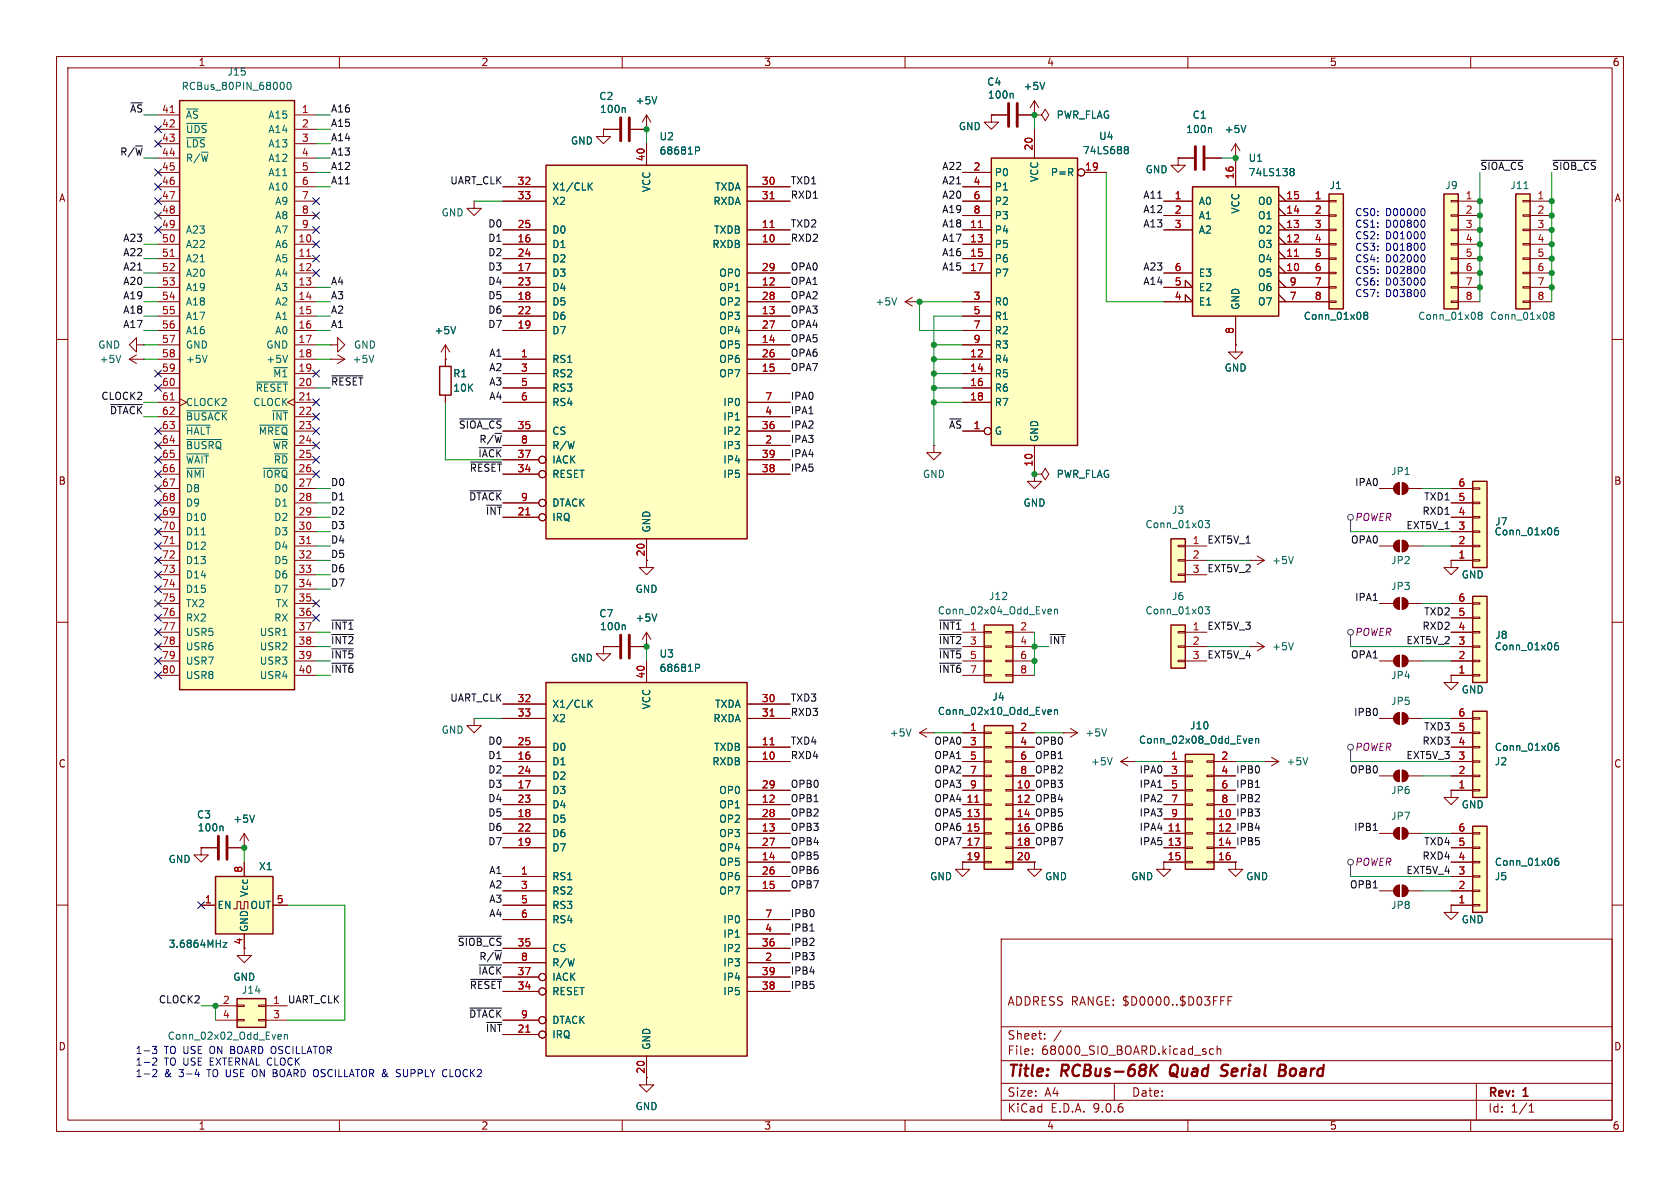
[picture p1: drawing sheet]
<svg xmlns="http://www.w3.org/2000/svg" width="297mm" height="210mm" viewBox="0 0 297 210" stroke-linecap="round" stroke-linejoin="round" font-family="sans-serif">
<defs><g id="words">
<g font-size="2.8" fill="#840000">
<text x="178" y="190.9">Title:</text>
<text x="187.7" y="190.9">RCBus-68K</text>
<text x="207.7" y="190.9">Quad</text>
<text x="217.5" y="190.9">Serial</text>
<text x="228.5" y="190.9">Board</text>
</g>
<g font-size="2.1" fill="#840000">
<text x="178" y="178">ADDRESS RANGE: $D0000..$D03FFF</text>
<text x="178" y="184">Sheet:</text>
<text x="178" y="186.7">File:</text>
<text x="184.1" y="186.7">68000_SIO_BOARD.kicad_sch</text>
<text x="178" y="196.9">KiCad</text>
<text x="178" y="194.1">Size:</text>
<text x="184.7" y="194.1">A4</text>
<text x="185.7" y="196.9">E.D.A.</text>
<text x="193.3" y="196.9">9.0.6</text>
<text x="200" y="194.1">Date:</text>
<text x="263" y="194.3">Rev:</text>
<text x="263" y="196.9">Id:</text>
<text x="267.1" y="196.9">1/1</text>
<text x="269.4" y="194.3">1</text>
</g>
<g font-size="1.8" fill="#840000">
<text x="35" y="11.9">1</text>
<text x="85" y="11.9">2</text>
<text x="135" y="11.9">3</text>
<text x="185" y="11.9">4</text>
<text x="235" y="11.9">5</text>
<text x="285" y="11.9">6</text>
<text x="10.3" y="35.9">A</text>
<text x="285.3" y="35.9">A</text>
<text x="10.3" y="85.9">B</text>
<text x="285.3" y="85.9">B</text>
<text x="10.3" y="135.9">C</text>
<text x="285.3" y="135.9">C</text>
<text x="42.9" y="167.1" transform="rotate(-90 42.9 167.1)">4</text>
<text x="10.3" y="185.9">D</text>
<text x="285.3" y="185.9">D</text>
<text x="35" y="199.9">1</text>
<text x="85" y="199.9">2</text>
<text x="135" y="199.9">3</text>
<text x="185" y="199.9">4</text>
<text x="235" y="199.9">5</text>
<text x="285" y="199.9">6</text>
</g>
<g font-size="1.8" fill="#006464">
<text x="32" y="16.1">RCBus_80PIN_68000</text>
<text x="40.1" y="13.6">J15</text>
<text x="105.8" y="17.9">C2</text>
<text x="174.4" y="15.3">C4</text>
<text x="174.5" y="17.6">100n</text>
<text x="180.8" y="16.1">+5V</text>
<text x="32.8" y="21.2">~{AS}</text>
<text x="32.8" y="23.7">~{UDS}</text>
<text x="47.3" y="21.2">A15</text>
<text x="47.3" y="23.7">A14</text>
<text x="106" y="20.2">100n</text>
<text x="112.3" y="18.6">+5V</text>
<text x="169.4" y="23.2">GND</text>
<text x="186.7" y="21.2">PWR_FLAG</text>
<text x="209.6" y="23.7">100n</text>
<text x="210.7" y="21.2">C1</text>
<text x="216.4" y="23.7">+5V</text>
<text x="32.8" y="26.3">~{LDS}</text>
<text x="32.8" y="28.8">R/~{W}</text>
<text x="47.3" y="26.3">A13</text>
<text x="47.3" y="28.8">A12</text>
<text x="100.8" y="25.8">GND</text>
<text x="116.5" y="27.5">68681P</text>
<text x="116.5" y="25">U2</text>
<text x="191.3" y="27.5">74LS688</text>
<text x="194.2" y="24.9">U4</text>
<text x="220.6" y="28.8">U1</text>
<text x="47.3" y="31.3">A11</text>
<text x="47.3" y="33.9">A10</text>
<text x="97.5" y="33.9">X1/CLK</text>
<text x="115.2" y="34.1" transform="rotate(-90 115.2 34.1)">VCC</text>
<text x="126.3" y="33.9">TXDA</text>
<text x="175.8" y="31.3">P0</text>
<text x="175.8" y="33.9">P1</text>
<text x="183.7" y="32.3" transform="rotate(-90 183.7 32.3)">VCC</text>
<text x="185.7" y="31.3">P=R</text>
<text x="202.4" y="30.8">GND</text>
<text x="220.6" y="31.3">74LS138</text>
<text x="235" y="33.6">J1</text>
<text x="255.4" y="33.6">J9</text>
<text x="266.9" y="33.6">J11</text>
<text x="32.8" y="41.5">A23</text>
<text x="48.6" y="36.4">A9</text>
<text x="48.6" y="39">A8</text>
<text x="48.6" y="41.5">A7</text>
<text x="78" y="38.5">GND</text>
<text x="97.5" y="36.4">X2</text>
<text x="97.5" y="41.5">D0</text>
<text x="126" y="36.4">RXDA</text>
<text x="126.1" y="41.5">TXDB</text>
<text x="175.8" y="36.4">P2</text>
<text x="175.8" y="39">P3</text>
<text x="175.8" y="41.5">P4</text>
<text x="211.8" y="36.4">A0</text>
<text x="211.8" y="39">A1</text>
<text x="211.8" y="41.5">A2</text>
<text x="219.3" y="37.9" transform="rotate(-90 219.3 37.9)">VCC</text>
<text x="222.3" y="36.4">O0</text>
<text x="222.3" y="39">O1</text>
<text x="222.3" y="41.5">O2</text>
<text x="32.8" y="44">A22</text>
<text x="32.8" y="46.6">A21</text>
<text x="48.6" y="44">A6</text>
<text x="48.6" y="46.6">A5</text>
<text x="97.5" y="44">D1</text>
<text x="97.5" y="46.6">D2</text>
<text x="125.8" y="44">RXDB</text>
<text x="175.8" y="44">P5</text>
<text x="175.8" y="46.6">P6</text>
<text x="222.3" y="44">O3</text>
<text x="222.3" y="46.6">O4</text>
<text x="32.8" y="49.1">A20</text>
<text x="32.8" y="51.7">A19</text>
<text x="48.6" y="49.1">A4</text>
<text x="48.6" y="51.7">A3</text>
<text x="97.5" y="49.1">D3</text>
<text x="97.5" y="51.7">D4</text>
<text x="127.1" y="49.1">OP0</text>
<text x="127.1" y="51.7">OP1</text>
<text x="175.8" y="49.1">P7</text>
<text x="211.8" y="49.1">E3</text>
<text x="211.8" y="51.7">E2</text>
<text x="222.3" y="49.1">O5</text>
<text x="222.3" y="51.7">O6</text>
<text x="32.8" y="54.2">A18</text>
<text x="32.8" y="56.7">A17</text>
<text x="32.8" y="59.3">A16</text>
<text x="48.6" y="54.2">A2</text>
<text x="48.6" y="56.7">A1</text>
<text x="48.6" y="59.3">A0</text>
<text x="76.7" y="59.3">+5V</text>
<text x="97.5" y="54.2">D5</text>
<text x="97.5" y="56.7">D6</text>
<text x="97.5" y="59.3">D7</text>
<text x="127.1" y="54.2">OP2</text>
<text x="127.1" y="56.7">OP3</text>
<text x="127.1" y="59.3">OP4</text>
<text x="154.7" y="54.2">+5V</text>
<text x="175.8" y="54.2">R0</text>
<text x="175.8" y="56.7">R1</text>
<text x="175.8" y="59.3">R2</text>
<text x="211.8" y="54.2">E1</text>
<text x="219.3" y="54.9" transform="rotate(-90 219.3 54.9)">GND</text>
<text x="222.3" y="54.2">O7</text>
<text x="230.4" y="56.7">Conn_01x08</text>
<text x="250.6" y="56.7">Conn_01x08</text>
<text x="263.3" y="56.7">Conn_01x08</text>
<text x="17.3" y="61.8">GND</text>
<text x="17.5" y="64.4">+5V</text>
<text x="32.8" y="61.8">GND</text>
<text x="32.8" y="64.4">+5V</text>
<text x="47" y="61.8">GND</text>
<text x="47" y="64.4">+5V</text>
<text x="62.2" y="64.4">+5V</text>
<text x="62.5" y="61.8">GND</text>
<text x="97.5" y="64.4">RS1</text>
<text x="127.1" y="61.8">OP5</text>
<text x="127.1" y="64.4">OP6</text>
<text x="175.8" y="61.8">R3</text>
<text x="175.8" y="64.4">R4</text>
<text x="216.4" y="65.9">GND</text>
<text x="32.8" y="72">CLOCK2</text>
<text x="44.7" y="72">CLOCK</text>
<text x="45.1" y="69.4">~{RESET}</text>
<text x="48.2" y="66.9">~{M1}</text>
<text x="80" y="66.9">R1</text>
<text x="80" y="69.4">10K</text>
<text x="97.5" y="66.9">RS2</text>
<text x="97.5" y="69.4">RS3</text>
<text x="97.5" y="72">RS4</text>
<text x="127.1" y="66.9">OP7</text>
<text x="127.8" y="72">IP0</text>
<text x="175.8" y="66.9">R5</text>
<text x="175.8" y="69.4">R6</text>
<text x="175.8" y="72">R7</text>
<text x="32.8" y="74.5">~{BUSACK}</text>
<text x="32.8" y="77.1">~{HALT}</text>
<text x="45.6" y="77.1">~{MREQ}</text>
<text x="47.9" y="74.5">~{INT}</text>
<text x="97.5" y="77.1">CS</text>
<text x="127.8" y="74.5">IP1</text>
<text x="127.8" y="77.1">IP2</text>
<text x="175.8" y="77.1">G</text>
<text x="32.8" y="79.6">~{BUSRQ}</text>
<text x="32.8" y="82.1">~{WAIT}</text>
<text x="48.1" y="79.6">~{WR}</text>
<text x="48.3" y="82.1">~{RD}</text>
<text x="97.5" y="79.6">R/W</text>
<text x="97.5" y="82.1">IACK</text>
<text x="127.8" y="79.6">IP3</text>
<text x="127.8" y="82.1">IP4</text>
<text x="183.7" y="78.2" transform="rotate(-90 183.7 78.2)">GND</text>
<text x="32.8" y="84.7">~{NMI}</text>
<text x="32.8" y="87.2">D8</text>
<text x="32.8" y="89.8">D9</text>
<text x="46.3" y="84.7">~{IORQ}</text>
<text x="48.4" y="87.2">D0</text>
<text x="48.4" y="89.8">D1</text>
<text x="97.5" y="84.7">RESET</text>
<text x="97.5" y="89.8">DTACK</text>
<text x="127.8" y="84.7">IP5</text>
<text x="163.1" y="84.7">GND</text>
<text x="180.8" y="89.8">GND</text>
<text x="186.7" y="84.7">PWR_FLAG</text>
<text x="245.8" y="84.2">JP1</text>
<text x="32.8" y="92.3">D10</text>
<text x="32.8" y="94.8">D11</text>
<text x="48.4" y="92.3">D2</text>
<text x="48.4" y="94.8">D3</text>
<text x="97.5" y="92.3">IRQ</text>
<text x="115.2" y="94.2" transform="rotate(-90 115.2 94.2)">GND</text>
<text x="202.4" y="93.6">Conn_01x03</text>
<text x="207.1" y="91">J3</text>
<text x="264.1" y="94.8">Conn_01x06</text>
<text x="264.2" y="93.1">J7</text>
<text x="32.8" y="97.4">D12</text>
<text x="32.8" y="99.9">D13</text>
<text x="48.4" y="97.4">D4</text>
<text x="48.4" y="99.9">D5</text>
<text x="224.8" y="99.9">+5V</text>
<text x="245.8" y="99.9">JP2</text>
<text x="32.8" y="102.5">D14</text>
<text x="32.8" y="105">D15</text>
<text x="32.8" y="107.5">TX2</text>
<text x="48.4" y="102.5">D6</text>
<text x="48.4" y="105">D7</text>
<text x="48.7" y="107.5">TX</text>
<text x="112.3" y="105">GND</text>
<text x="174.7" y="106.3">J12</text>
<text x="207.1" y="106.3">J6</text>
<text x="245.8" y="104.5">JP3</text>
<text x="258.3" y="102.5">GND</text>
<text x="32.8" y="110.1">RX2</text>
<text x="32.8" y="112.6">USR5</text>
<text x="45.8" y="112.6">USR1</text>
<text x="48.4" y="110.1">RX</text>
<text x="105.8" y="109.3">C7</text>
<text x="106" y="111.6">100n</text>
<text x="112.3" y="110.1">+5V</text>
<text x="165.7" y="108.8">Conn_02x04_Odd_Even</text>
<text x="202.4" y="108.8">Conn_01x03</text>
<text x="264.2" y="113.1">J8</text>
<text x="32.8" y="115.2">USR6</text>
<text x="32.8" y="117.7">USR7</text>
<text x="45.8" y="115.2">USR2</text>
<text x="45.8" y="117.7">USR3</text>
<text x="100.8" y="117.2">GND</text>
<text x="116.5" y="119">68681P</text>
<text x="116.5" y="116.4">U3</text>
<text x="224.8" y="115.2">+5V</text>
<text x="264.1" y="115.2">Conn_01x06</text>
<text x="32.8" y="120.2">USR8</text>
<text x="45.8" y="120.2">USR4</text>
<text x="97.5" y="125.3">X1/CLK</text>
<text x="115.2" y="125.5" transform="rotate(-90 115.2 125.5)">VCC</text>
<text x="126.3" y="125.3">TXDA</text>
<text x="175.3" y="124.1">J4</text>
<text x="245.8" y="124.8">JP5</text>
<text x="245.8" y="120.2">JP4</text>
<text x="258.3" y="122.8">GND</text>
<text x="78" y="129.9">GND</text>
<text x="97.5" y="127.9">X2</text>
<text x="126" y="127.9">RXDA</text>
<text x="157.2" y="130.4">+5V</text>
<text x="165.7" y="126.6">Conn_02x10_Odd_Even</text>
<text x="191.8" y="130.4">+5V</text>
<text x="201.3" y="131.7">Conn_02x08_Odd_Even</text>
<text x="210.3" y="129.1">J10</text>
<text x="97.5" y="132.9">D0</text>
<text x="97.5" y="135.5">D1</text>
<text x="125.8" y="135.5">RXDB</text>
<text x="126.1" y="132.9">TXDB</text>
<text x="192.8" y="135.5">+5V</text>
<text x="227.3" y="135.5">+5V</text>
<text x="264.2" y="135.5">J2</text>
<text x="264.2" y="132.9">Conn_01x06</text>
<text x="97.5" y="138">D2</text>
<text x="97.5" y="140.6">D3</text>
<text x="97.5" y="143.1">D4</text>
<text x="127.1" y="140.6">OP0</text>
<text x="127.1" y="143.1">OP1</text>
<text x="245.8" y="140.6">JP6</text>
<text x="258.3" y="143.1">GND</text>
<text x="34.7" y="144.9">C3</text>
<text x="34.8" y="147.2">100n</text>
<text x="41.1" y="145.6">+5V</text>
<text x="97.5" y="145.6">D5</text>
<text x="97.5" y="148.2">D6</text>
<text x="127.1" y="145.6">OP2</text>
<text x="127.1" y="148.2">OP3</text>
<text x="245.8" y="145.1">JP7</text>
<text x="29.7" y="152.8">GND</text>
<text x="45.7" y="154">X1</text>
<text x="97.5" y="150.7">D7</text>
<text x="97.5" y="155.8">RS1</text>
<text x="127.1" y="150.7">OP4</text>
<text x="127.1" y="153.3">OP5</text>
<text x="127.1" y="155.8">OP6</text>
<text x="164.3" y="155.8">GND</text>
<text x="184.7" y="155.8">GND</text>
<text x="199.9" y="155.8">GND</text>
<text x="220.2" y="155.8">GND</text>
<text x="264.2" y="155.8">J5</text>
<text x="264.2" y="153.3">Conn_01x06</text>
<text x="38.4" y="160.9">EN</text>
<text x="44" y="158.7" transform="rotate(-90 44 158.7)">Vcc</text>
<text x="44.2" y="160.9">OUT</text>
<text x="97.5" y="158.3">RS2</text>
<text x="97.5" y="160.9">RS3</text>
<text x="127.1" y="158.3">OP7</text>
<text x="245.8" y="160.9">JP8</text>
<text x="29.7" y="167.7">3.6864MHz</text>
<text x="44" y="164.8" transform="rotate(-90 44 164.8)">GND</text>
<text x="97.5" y="163.4">RS4</text>
<text x="127.8" y="163.4">IP0</text>
<text x="127.8" y="166">IP1</text>
<text x="258.3" y="163.4">GND</text>
<text x="41.1" y="173.6">GND</text>
<text x="97.5" y="168.5">CS</text>
<text x="97.5" y="171">R/W</text>
<text x="97.5" y="173.6">IACK</text>
<text x="127.8" y="168.5">IP2</text>
<text x="127.8" y="171">IP3</text>
<text x="127.8" y="173.6">IP4</text>
<text x="42.7" y="175.9">J14</text>
<text x="97.5" y="176.1">RESET</text>
<text x="127.8" y="176.1">IP5</text>
<text x="29.6" y="184">Conn_02x02_Odd_Even</text>
<text x="97.5" y="181.2">DTACK</text>
<text x="97.5" y="183.7">IRQ</text>
<text x="115.2" y="185.7" transform="rotate(-90 115.2 185.7)">GND</text>
<text x="112.3" y="196.4">GND</text>
</g>
<g font-size="1.8" fill="#009600">
<text x="22.9" y="20">~{AS} 41</text>
<text x="19.3" y="73.3">~{DTACK} 62</text>
</g>
<g font-size="1.8" fill="#a90000">
<text x="28.5" y="22.6">42</text>
<text x="53.3" y="20.1">1</text>
<text x="53.3" y="22.6">2</text>
<text x="28.5" y="25.1">43</text>
<text x="28.5" y="27.7">44</text>
<text x="53.3" y="25.1">3</text>
<text x="53.3" y="27.7">4</text>
<text x="114" y="28.6" transform="rotate(-90 114 28.6)">40</text>
<text x="182.6" y="26.7" transform="rotate(-90 182.6 26.7)">20</text>
<text x="28.5" y="30.2">45</text>
<text x="28.5" y="32.8">46</text>
<text x="28.5" y="35.3">47</text>
<text x="53.3" y="30.2">5</text>
<text x="53.3" y="32.8">6</text>
<text x="53.3" y="35.3">7</text>
<text x="91.4" y="32.8">32</text>
<text x="91.4" y="35.3">33</text>
<text x="134.6" y="32.8">30</text>
<text x="134.6" y="35.3">31</text>
<text x="172" y="30.2">2</text>
<text x="172" y="32.8">4</text>
<text x="172" y="35.3">6</text>
<text x="191.7" y="30.2">19</text>
<text x="207.6" y="35.3">1</text>
<text x="218.2" y="31.8" transform="rotate(-90 218.2 31.8)">16</text>
<text x="227.3" y="35.3">15</text>
<text x="232.3" y="35.3">1</text>
<text x="259" y="35.3">1</text>
<text x="271.7" y="35.3">1</text>
<text x="28.5" y="37.8">48</text>
<text x="28.5" y="40.4">49</text>
<text x="53.3" y="37.8">8</text>
<text x="53.3" y="40.4">9</text>
<text x="91.4" y="40.4">25</text>
<text x="134.6" y="40.4">11</text>
<text x="171.4" y="40.4">11</text>
<text x="172" y="37.8">8</text>
<text x="207.6" y="37.8">2</text>
<text x="207.6" y="40.4">3</text>
<text x="227.3" y="37.8">14</text>
<text x="227.3" y="40.4">13</text>
<text x="232.3" y="37.8">2</text>
<text x="232.3" y="40.4">3</text>
<text x="259" y="37.8">2</text>
<text x="259" y="40.4">3</text>
<text x="271.7" y="37.8">2</text>
<text x="271.7" y="40.4">3</text>
<text x="28.5" y="42.9">50</text>
<text x="28.5" y="45.5">51</text>
<text x="52.7" y="42.9">10</text>
<text x="52.7" y="45.5">11</text>
<text x="91.4" y="42.9">16</text>
<text x="91.4" y="45.5">24</text>
<text x="134.6" y="42.9">10</text>
<text x="171.4" y="42.9">13</text>
<text x="171.4" y="45.5">15</text>
<text x="227.3" y="42.9">12</text>
<text x="227.3" y="45.5">11</text>
<text x="232.3" y="42.9">4</text>
<text x="232.3" y="45.5">5</text>
<text x="259" y="42.9">4</text>
<text x="259" y="45.5">5</text>
<text x="271.7" y="42.9">4</text>
<text x="271.7" y="45.5">5</text>
<text x="28.5" y="48">52</text>
<text x="28.5" y="50.5">53</text>
<text x="28.5" y="53.1">54</text>
<text x="52.7" y="48">12</text>
<text x="52.7" y="50.5">13</text>
<text x="52.7" y="53.1">14</text>
<text x="91.4" y="48">17</text>
<text x="91.4" y="50.5">23</text>
<text x="91.4" y="53.1">18</text>
<text x="134.6" y="48">29</text>
<text x="134.6" y="50.5">12</text>
<text x="134.6" y="53.1">28</text>
<text x="171.4" y="48">17</text>
<text x="172" y="53.1">3</text>
<text x="207.6" y="48">6</text>
<text x="207.6" y="50.5">5</text>
<text x="207.6" y="53.1">4</text>
<text x="227.3" y="48">10</text>
<text x="227.9" y="50.5">9</text>
<text x="227.9" y="53.1">7</text>
<text x="232.3" y="48">6</text>
<text x="232.3" y="50.5">7</text>
<text x="232.3" y="53.1">8</text>
<text x="259" y="48">6</text>
<text x="259" y="50.5">7</text>
<text x="259" y="53.1">8</text>
<text x="271.7" y="48">6</text>
<text x="271.7" y="50.5">7</text>
<text x="271.7" y="53.1">8</text>
<text x="28.5" y="55.6">55</text>
<text x="28.5" y="58.2">56</text>
<text x="52.7" y="55.6">15</text>
<text x="52.7" y="58.2">16</text>
<text x="91.4" y="55.6">22</text>
<text x="91.4" y="58.2">19</text>
<text x="134.6" y="55.6">13</text>
<text x="134.6" y="58.2">27</text>
<text x="172" y="55.6">5</text>
<text x="172" y="58.2">7</text>
<text x="218.2" y="59.1" transform="rotate(-90 218.2 59.1)">8</text>
<text x="28.5" y="60.7">57</text>
<text x="28.5" y="63.2">58</text>
<text x="28.5" y="65.8">59</text>
<text x="52.7" y="60.7">17</text>
<text x="52.7" y="63.2">18</text>
<text x="52.7" y="65.8">19</text>
<text x="92" y="63.2">1</text>
<text x="92" y="65.8">3</text>
<text x="134.6" y="60.7">14</text>
<text x="134.6" y="63.2">26</text>
<text x="134.6" y="65.8">15</text>
<text x="171.4" y="63.2">12</text>
<text x="171.4" y="65.8">14</text>
<text x="172" y="60.7">9</text>
<text x="28.5" y="68.3">60</text>
<text x="28.5" y="70.9">61</text>
<text x="52.7" y="68.3">20</text>
<text x="52.7" y="70.9">21</text>
<text x="92" y="68.3">5</text>
<text x="92" y="70.9">6</text>
<text x="135.2" y="70.9">7</text>
<text x="171.4" y="68.3">16</text>
<text x="171.4" y="70.9">18</text>
<text x="28.5" y="75.9">63</text>
<text x="52.7" y="73.4">22</text>
<text x="52.7" y="75.9">23</text>
<text x="91.4" y="75.9">35</text>
<text x="134.6" y="75.9">36</text>
<text x="135.2" y="73.4">4</text>
<text x="172" y="75.9">1</text>
<text x="28.5" y="78.5">64</text>
<text x="28.5" y="81">65</text>
<text x="28.5" y="83.6">66</text>
<text x="52.7" y="78.5">24</text>
<text x="52.7" y="81">25</text>
<text x="52.7" y="83.6">26</text>
<text x="91.4" y="81">37</text>
<text x="91.4" y="83.6">34</text>
<text x="92" y="78.5">8</text>
<text x="134.6" y="81">39</text>
<text x="134.6" y="83.6">38</text>
<text x="135.2" y="78.5">2</text>
<text x="182.6" y="82.6" transform="rotate(-90 182.6 82.6)">10</text>
<text x="28.5" y="86.1">67</text>
<text x="28.5" y="88.6">68</text>
<text x="52.7" y="86.1">27</text>
<text x="52.7" y="88.6">28</text>
<text x="92" y="88.6">9</text>
<text x="257.7" y="88.6">5</text>
<text x="257.7" y="86.1">6</text>
<text x="28.5" y="91.2">69</text>
<text x="28.5" y="93.7">70</text>
<text x="52.7" y="91.2">29</text>
<text x="52.7" y="93.7">30</text>
<text x="91.4" y="91.2">21</text>
<text x="257.7" y="93.7">3</text>
<text x="257.7" y="91.2">4</text>
<text x="28.5" y="96.3">71</text>
<text x="28.5" y="98.8">72</text>
<text x="28.5" y="101.3">73</text>
<text x="52.7" y="96.3">31</text>
<text x="52.7" y="98.8">32</text>
<text x="52.7" y="101.3">33</text>
<text x="114" y="98.5" transform="rotate(-90 114 98.5)">20</text>
<text x="210.7" y="96.3">1</text>
<text x="210.7" y="98.8">2</text>
<text x="210.7" y="101.3">3</text>
<text x="257.7" y="98.8">1</text>
<text x="257.7" y="96.3">2</text>
<text x="28.5" y="103.9">74</text>
<text x="28.5" y="106.4">75</text>
<text x="52.7" y="103.9">34</text>
<text x="52.7" y="106.4">35</text>
<text x="257.7" y="106.4">6</text>
<text x="28.5" y="109">76</text>
<text x="28.5" y="111.5">77</text>
<text x="52.7" y="109">36</text>
<text x="52.7" y="111.5">37</text>
<text x="180.3" y="111.5">2</text>
<text x="210.7" y="111.5">1</text>
<text x="257.7" y="111.5">4</text>
<text x="257.7" y="109">5</text>
<text x="28.5" y="114">78</text>
<text x="28.5" y="116.6">79</text>
<text x="28.5" y="119.1">80</text>
<text x="52.7" y="114">38</text>
<text x="52.7" y="116.6">39</text>
<text x="52.7" y="119.1">40</text>
<text x="180.3" y="114">4</text>
<text x="180.3" y="116.6">6</text>
<text x="180.3" y="119.1">8</text>
<text x="210.7" y="114">2</text>
<text x="210.7" y="116.6">3</text>
<text x="257.7" y="119.1">1</text>
<text x="257.7" y="116.6">2</text>
<text x="257.7" y="114">3</text>
<text x="91.4" y="124.2">32</text>
<text x="114" y="120.1" transform="rotate(-90 114 120.1)">40</text>
<text x="134.6" y="124.2">30</text>
<text x="91.4" y="126.7">33</text>
<text x="91.4" y="131.8">25</text>
<text x="134.6" y="126.7">31</text>
<text x="134.6" y="131.8">11</text>
<text x="171.4" y="129.3">1</text>
<text x="171.4" y="131.8">3</text>
<text x="180.3" y="129.3">2</text>
<text x="180.3" y="131.8">4</text>
<text x="257.7" y="131.8">4</text>
<text x="257.7" y="129.3">5</text>
<text x="257.7" y="126.7">6</text>
<text x="91.4" y="134.4">16</text>
<text x="91.4" y="136.9">24</text>
<text x="134.6" y="134.4">10</text>
<text x="171.4" y="134.4">5</text>
<text x="171.4" y="136.9">7</text>
<text x="180.3" y="134.4">6</text>
<text x="180.3" y="136.9">8</text>
<text x="206.9" y="134.4">1</text>
<text x="206.9" y="136.9">3</text>
<text x="215.8" y="134.4">2</text>
<text x="215.8" y="136.9">4</text>
<text x="257.7" y="136.9">2</text>
<text x="257.7" y="134.4">3</text>
<text x="91.4" y="139.4">17</text>
<text x="91.4" y="142">23</text>
<text x="134.6" y="139.4">29</text>
<text x="134.6" y="142">12</text>
<text x="170.8" y="142">11</text>
<text x="171.4" y="139.4">9</text>
<text x="179.7" y="139.4">10</text>
<text x="179.7" y="142">12</text>
<text x="206.9" y="139.4">5</text>
<text x="206.9" y="142">7</text>
<text x="215.8" y="139.4">6</text>
<text x="215.8" y="142">8</text>
<text x="257.7" y="139.4">1</text>
<text x="91.4" y="144.5">18</text>
<text x="91.4" y="147.1">22</text>
<text x="91.4" y="149.6">19</text>
<text x="134.6" y="144.5">28</text>
<text x="134.6" y="147.1">13</text>
<text x="134.6" y="149.6">27</text>
<text x="170.8" y="144.5">13</text>
<text x="170.8" y="147.1">15</text>
<text x="170.8" y="149.6">17</text>
<text x="179.7" y="144.5">14</text>
<text x="179.7" y="147.1">16</text>
<text x="179.7" y="149.6">18</text>
<text x="206.3" y="147.1">11</text>
<text x="206.3" y="149.6">13</text>
<text x="206.9" y="144.5">9</text>
<text x="215.2" y="144.5">10</text>
<text x="215.2" y="147.1">12</text>
<text x="215.2" y="149.6">14</text>
<text x="257.7" y="149.6">5</text>
<text x="257.7" y="147.1">6</text>
<text x="42.9" y="154.4" transform="rotate(-90 42.9 154.4)">8</text>
<text x="92" y="154.7">1</text>
<text x="134.6" y="152.1">14</text>
<text x="134.6" y="154.7">26</text>
<text x="170.8" y="152.1">19</text>
<text x="179.7" y="152.1">20</text>
<text x="206.3" y="152.1">15</text>
<text x="215.2" y="152.1">16</text>
<text x="257.7" y="154.7">3</text>
<text x="257.7" y="152.1">4</text>
<text x="36.1" y="159.8">1</text>
<text x="48.8" y="159.8">5</text>
<text x="92" y="157.2">3</text>
<text x="92" y="159.8">5</text>
<text x="134.6" y="157.2">15</text>
<text x="257.7" y="159.8">1</text>
<text x="257.7" y="157.2">2</text>
<text x="91.4" y="167.4">35</text>
<text x="92" y="162.3">6</text>
<text x="134.6" y="167.4">36</text>
<text x="135.2" y="162.3">7</text>
<text x="135.2" y="164.8">4</text>
<text x="91.4" y="172.5">37</text>
<text x="92" y="169.9">8</text>
<text x="134.6" y="172.5">39</text>
<text x="135.2" y="169.9">2</text>
<text x="39.3" y="177.5">2</text>
<text x="48.2" y="177.5">1</text>
<text x="91.4" y="175">34</text>
<text x="134.6" y="175">38</text>
<text x="39.3" y="180.1">4</text>
<text x="48.2" y="180.1">3</text>
<text x="91.4" y="182.6">21</text>
<text x="92" y="180.1">9</text>
<text x="114" y="189.9" transform="rotate(-90 114 189.9)">20</text>
</g>
<g font-size="1.8" fill="#0f0f0f">
<text x="58.4" y="22.5">A15</text>
<text x="58.4" y="20">A16</text>
<text x="21.1" y="27.6">R/~{W}</text>
<text x="58.4" y="25.1">A14</text>
<text x="58.4" y="27.6">A13</text>
<text x="58.4" y="32.7">A11</text>
<text x="58.4" y="30.1">A12</text>
<text x="79.5" y="32.7">UART_CLK</text>
<text x="139.7" y="35.2">RXD1</text>
<text x="139.7" y="32.7">TXD1</text>
<text x="166.5" y="32.7">A21</text>
<text x="166.5" y="35.2">A20</text>
<text x="166.5" y="30.1">A22</text>
<text x="202" y="35.2">A11</text>
<text x="261.6" y="30.1">~{SIOA_CS}</text>
<text x="274.3" y="30.1">~{SIOB_CS}</text>
<text x="86.2" y="40.3">D0</text>
<text x="139.7" y="40.3">TXD2</text>
<text x="166.5" y="40.3">A18</text>
<text x="166.5" y="37.8">A19</text>
<text x="202" y="40.3">A13</text>
<text x="202" y="37.8">A12</text>
<text x="21.7" y="45.4">A22</text>
<text x="21.7" y="47.9">A21</text>
<text x="21.7" y="42.8">A23</text>
<text x="86.2" y="45.4">D2</text>
<text x="86.2" y="42.8">D1</text>
<text x="86.2" y="47.9">D3</text>
<text x="139.7" y="47.9">OPA0</text>
<text x="139.7" y="42.8">RXD2</text>
<text x="166.5" y="45.4">A16</text>
<text x="166.5" y="47.9">A15</text>
<text x="166.5" y="42.8">A17</text>
<text x="202" y="47.9">A23</text>
<text x="21.7" y="53">A19</text>
<text x="21.7" y="50.5">A20</text>
<text x="58.4" y="50.5">A4</text>
<text x="58.4" y="53">A3</text>
<text x="86.2" y="50.5">D4</text>
<text x="86.2" y="53">D5</text>
<text x="139.7" y="53">OPA2</text>
<text x="139.7" y="50.5">OPA1</text>
<text x="202" y="50.5">A14</text>
<text x="21.7" y="58.1">A17</text>
<text x="21.7" y="55.5">A18</text>
<text x="58.4" y="58.1">A1</text>
<text x="58.4" y="55.5">A2</text>
<text x="86.2" y="55.5">D6</text>
<text x="86.2" y="58.1">D7</text>
<text x="139.7" y="55.5">OPA3</text>
<text x="139.7" y="58.1">OPA4</text>
<text x="86.4" y="63.2">A1</text>
<text x="86.4" y="65.7">A2</text>
<text x="139.7" y="63.2">OPA6</text>
<text x="139.7" y="60.6">OPA5</text>
<text x="139.7" y="65.7">OPA7</text>
<text x="17.8" y="70.8">CLOCK2</text>
<text x="58.4" y="68.2">~{RESET}</text>
<text x="86.4" y="68.2">A3</text>
<text x="86.4" y="70.8">A4</text>
<text x="139.7" y="70.8">IPA0</text>
<text x="81" y="75.9">~{SIOA_CS} 35</text>
<text x="139.7" y="75.9">IPA2</text>
<text x="139.7" y="73.3">IPA1</text>
<text x="167.7" y="75.9">~{AS}1</text>
<text x="83" y="83.5">~{RESET} 34</text>
<text x="84.5" y="80.9">~{IACK} 37</text>
<text x="84.6" y="78.4">R/~{W}</text>
<text x="139.7" y="80.9">IPA4</text>
<text x="139.7" y="78.4">IPA3</text>
<text x="139.7" y="83.5">IPA5</text>
<text x="58.4" y="88.6">D1</text>
<text x="58.4" y="86">D0</text>
<text x="82.8" y="88.6">~{DTACK} 9</text>
<text x="239.5" y="86">IPA0</text>
<text x="251.7" y="88.6">TXD1</text>
<text x="58.4" y="93.6">D3</text>
<text x="58.4" y="91.1">D2</text>
<text x="85.8" y="91.1">~{INT} 21</text>
<text x="248.5" y="93.6">EXT5V_1</text>
<text x="251.4" y="91.1">RXD1</text>
<text x="58.4" y="96.2">D4</text>
<text x="58.4" y="101.3">D6</text>
<text x="58.4" y="98.7">D5</text>
<text x="213.4" y="101.3">EXT5V_2</text>
<text x="213.4" y="96.2">EXT5V_1</text>
<text x="238.7" y="96.2">OPA0</text>
<text x="58.4" y="103.8">D7</text>
<text x="239.5" y="106.3">IPA1</text>
<text x="58.4" y="114">~{INT2}</text>
<text x="58.4" y="111.4">~{INT1}</text>
<text x="165.9" y="111.4">~{INT1}1</text>
<text x="165.9" y="114">~{INT2}3</text>
<text x="185.4" y="114">~{INT}</text>
<text x="213.4" y="111.4">EXT5V_3</text>
<text x="248.5" y="114">EXT5V_2</text>
<text x="251.4" y="111.4">RXD2</text>
<text x="251.7" y="108.9">TXD2</text>
<text x="58.4" y="119">~{INT6}</text>
<text x="58.4" y="116.5">~{INT5}</text>
<text x="165.9" y="116.5">~{INT5}5</text>
<text x="165.9" y="119">~{INT6}7</text>
<text x="213.4" y="116.5">EXT5V_4</text>
<text x="238.7" y="116.5">OPA1</text>
<text x="79.5" y="124.1">UART_CLK</text>
<text x="139.7" y="124.1">TXD3</text>
<text x="86.2" y="131.7">D0</text>
<text x="139.7" y="131.7">TXD4</text>
<text x="139.7" y="126.7">RXD3</text>
<text x="165.1" y="131.7">OPA0</text>
<text x="182.9" y="131.7">OPB0</text>
<text x="239.3" y="126.7">IPB0</text>
<text x="251.4" y="131.7">RXD3</text>
<text x="251.7" y="129.2">TXD3</text>
<text x="86.2" y="134.3">D1</text>
<text x="86.2" y="136.8">D2</text>
<text x="139.7" y="134.3">RXD4</text>
<text x="165.1" y="134.3">OPA1</text>
<text x="165.1" y="136.8">OPA2</text>
<text x="182.9" y="134.3">OPB1</text>
<text x="182.9" y="136.8">OPB2</text>
<text x="201.4" y="136.8">IPA0</text>
<text x="218.4" y="136.8">IPB0</text>
<text x="238.6" y="136.8">OPB0</text>
<text x="248.5" y="134.3">EXT5V_3</text>
<text x="86.2" y="141.9">D4</text>
<text x="86.2" y="139.4">D3</text>
<text x="139.7" y="141.9">OPB1</text>
<text x="139.7" y="139.4">OPB0</text>
<text x="165.1" y="141.9">OPA4</text>
<text x="165.1" y="139.4">OPA3</text>
<text x="182.9" y="141.9">OPB4</text>
<text x="182.9" y="139.4">OPB3</text>
<text x="201.4" y="141.9">IPA2</text>
<text x="201.4" y="139.4">IPA1</text>
<text x="218.4" y="141.9">IPB2</text>
<text x="218.4" y="139.4">IPB1</text>
<text x="86.2" y="149.5">D7</text>
<text x="86.2" y="144.4">D5</text>
<text x="86.2" y="147">D6</text>
<text x="139.7" y="147">OPB3</text>
<text x="139.7" y="149.5">OPB4</text>
<text x="139.7" y="144.4">OPB2</text>
<text x="165.1" y="147">OPA6</text>
<text x="165.1" y="149.5">OPA7</text>
<text x="165.1" y="144.4">OPA5</text>
<text x="182.9" y="147">OPB6</text>
<text x="182.9" y="149.5">OPB7</text>
<text x="182.9" y="144.4">OPB5</text>
<text x="201.4" y="149.5">IPA5</text>
<text x="201.4" y="147">IPA4</text>
<text x="201.4" y="144.4">IPA3</text>
<text x="218.4" y="144.4">IPB3</text>
<text x="218.4" y="149.5">IPB5</text>
<text x="218.4" y="147">IPB4</text>
<text x="239.3" y="147">IPB1</text>
<text x="251.7" y="149.5">TXD4</text>
<text x="86.4" y="154.6">A1</text>
<text x="139.7" y="152.1">OPB5</text>
<text x="139.7" y="154.6">OPB6</text>
<text x="248.5" y="154.6">EXT5V_4</text>
<text x="251.4" y="152.1">RXD4</text>
<text x="86.4" y="157.1">A2</text>
<text x="86.4" y="159.7">A3</text>
<text x="139.7" y="157.1">OPB7</text>
<text x="238.6" y="157.1">OPB1</text>
<text x="80.8" y="167.3">~{SIOB_CS} 35</text>
<text x="86.4" y="162.2">A4</text>
<text x="139.7" y="164.8">IPB1</text>
<text x="139.7" y="167.3">IPB2</text>
<text x="139.7" y="162.2">IPB0</text>
<text x="84.5" y="172.4">~{IACK} 37</text>
<text x="84.6" y="169.8">R/~{W}</text>
<text x="139.7" y="172.4">IPB4</text>
<text x="139.7" y="169.8">IPB3</text>
<text x="28" y="177.5">CLOCK2</text>
<text x="50.8" y="177.5">UART_CLK</text>
<text x="82.8" y="180">~{DTACK} 9</text>
<text x="83" y="174.9">~{RESET} 34</text>
<text x="139.7" y="174.9">IPB5</text>
<text x="85.8" y="182.5">~{INT} 21</text>
</g>
<g font-size="1.8" fill="#0000c2">
<text x="239.5" y="38.4">CS0:</text>
<text x="239.5" y="40.5">CS1:</text>
<text x="244.9" y="38.4">D00000</text>
<text x="244.9" y="40.5">D00800</text>
<text x="239.5" y="42.5">CS2:</text>
<text x="239.5" y="44.5">CS3:</text>
<text x="239.5" y="46.6">CS4:</text>
<text x="244.9" y="42.5">D01000</text>
<text x="244.9" y="44.5">D01800</text>
<text x="244.9" y="46.6">D02000</text>
<text x="239.5" y="48.6">CS5:</text>
<text x="239.5" y="50.7">CS6:</text>
<text x="239.5" y="52.7">CS7:</text>
<text x="244.9" y="48.6">D02800</text>
<text x="244.9" y="50.7">D03000</text>
<text x="244.9" y="52.7">D03800</text>
<text x="23.9" y="186.5">1-3</text>
<text x="23.9" y="188.6">1-2</text>
<text x="23.9" y="190.6">1-2</text>
<text x="29" y="186.5">TO USE ON BOARD OSCILLATOR</text>
<text x="29" y="188.6">TO USE EXTERNAL CLOCK</text>
<text x="29" y="190.6">&amp;</text>
<text x="31.8" y="190.6">3-4</text>
<text x="36.9" y="190.6">TO USE ON BOARD OSCILLATOR &amp;</text>
<text x="71.5" y="190.6">SUPPLY</text>
<text x="79.9" y="190.6">CLOCK2</text>
</g>
<g font-size="1.8" fill="#840084">
<text x="239.5" y="92.3">POWER</text>
<text x="239.5" y="112.6">POWER</text>
<text x="239.5" y="132.9">POWER</text>
<text x="239.5" y="153.3">POWER</text>
</g>
</g></defs>
<g fill="none" stroke="#840000" stroke-width=".18">
<path d="M10 10h277v190h-277zM12 12h273v186h-273zM60 10v2M110 10v2M160 10v2M210 10v2M260 10v2M10 60h2M285 60h2M10 110h2M114.3 114.3h.1M114.3 111.8l-.8 1.2"/>
<path d="M114.3 111.8l.8 1.2M114.3 111.8v2.5M285 110h2M10 160h2M177 166h108v32h-108zM215.8 176.2h.7M217.1 176.9h.5M217.8 176.2h-.7v1.5M285 160h2M60 198v2M110 198v2M160 198v2"/>
<path d="M177 194.5h108M177 191.5h108M177 187.5h108M177 181.5h108M182.5 186.3v.1M182.5 185.5v.1M184.7 183.6v.1M184.7 182.8v.1M187.6 182.1l-1.3 2M197 191.5v3M210 198v2M214.5 185.5l-.4-.1-.3 .3v.4l.2 .2h.5"/>
<path d="M215.2 185.5l.2-.1 .3 .1 .1 .9M215.2 184.9v1.5M260 198v2M261 191.5v6.5M270.3 196.6h.9M270.3 195.5l.4-.4v1.5"/>
</g>
<path d="M203.7 189.1l.7 1.1M204.7 188.2l-1.3 1.2M207 188.5a1.5 1.5 0 0 0 0 1.6M216 189l.8 .4M216.8 190a.85 .85 0 0 1-1 .1M216.9 188.2h-.5l-.4 .4M226.2 189.2h.7M226.3 188.2h.7a.49 .49 0 0 1 .3 .5 .49 .49 0 0 1-.4 .5M226.9 189.2l.2 .1a.58 .58 0 0 1-.3 .9h-.7" fill="none" stroke="#840000" stroke-width=".4"/>
<path d="M116.1 108.5l-.4 1.3" fill="none" stroke="#006464" stroke-width=".18"/>
<path d="M38.1 154.9h10.2v10.2h-10.2z" fill="#ffffc2"/>
<path d="M38.1 154.9h10.2v10.2h-10.2z" fill="none" stroke="#840000" stroke-width=".25"/>
<path d="M35.6 149.9v1.2h-1.3l1.3 1.3 1.2-1.3h-1.2M35.6 149.9h.1M43.2 149.9h.1M43.2 147.3v2.6M43.2 152.4v2.5M43.2 147.3l-.8 1.3M43.2 147.3l.7 1.3M35.6 160h2.5M41.3 160.7h.6v-1.3h.6v1.3h.7v-1.3h.6v1.3M43.2 165.1v3.8h1.2l-1.2 1.3-1.3-1.3h1.3M48.3 160h2.5" fill="none" stroke="#840000" stroke-width=".18"/>
<path d="M45 144.1l-.4 1.3M39.4 166.6h.7l-.7 .9h.7" fill="none" stroke="#006464" stroke-width=".18"/>
<path d="M260.3 85.1h2.6v15.2h-2.6z" fill="#ffffc2"/>
<path d="M260.3 85.1h2.6v15.2h-2.6z" fill="none" stroke="#840000" stroke-width=".25"/>
<g fill="none" stroke="#840000" stroke-width=".18">
<path d="M165.1 78.7v1.3h1.3l-1.3 1.3-1.3-1.3h1.3M165.1 78.7h.1M114.3 99.1v1.2h1.3l-1.3 1.3-1.3-1.3h1.3M114.3 99.1h.1M182.9 83.8v1.3h1.2l-1.2 1.3-1.3-1.3h1.3M182.9 83.8h.1M256.5 99.1h3.8M256.5 96.5h3.8M256.5 94h3.8M256.5 91.4h3.8M256.5 88.9h3.8M256.5 86.4h3.8"/>
<path d="M260.3 98.9h1.3v.3h-1.3zM260.3 96.4h1.3v.2h-1.3zM260.3 93.9h1.3v.2h-1.3zM260.3 91.3h1.3v.3h-1.3zM260.3 88.8h1.3v.2h-1.3zM260.3 86.2h1.3v.3h-1.3zM106.7 114.3v1.3h-1.3l1.3 1.2 1.2-1.2h-1.2M106.7 114.3h.1M106.7 114.3h2.8M111.5 114.3h2.8M162.6 129.5h2.5M162.6 129.5l1.2 .8"/>
<path d="M163.8 128.8l-1.2 .7M165.1 129.5h.1M188 129.5h.1M188 129.5h2.5M189.2 128.8l1.3 .7M190.5 129.5l-1.3 .8M198.1 134.6l1.3 .8M198.1 134.6h2.6M199.4 133.9l-1.3 .7M200.7 134.6h.1M35.6 149.9h2.8M40.4 149.9h2.8"/>
</g>
<path d="M275.4 93.3h-.3a.86 .86 0 0 0 0 1.3l.4-.2v-.4l-.2-.2h-.4l-.1 .2M110.4 110.5l.1 .2v.6M161.1 128.8l-.5 1.3M195.6 128.8l-.4 1.3M196.6 133.9l-.4 1.3M39.2 146l.2 .2v.7" fill="none" stroke="#006464" stroke-width=".18"/>
<path d="M109.7 112.3v4M111.3 112.3v4M38.6 147.8v4.1M40.1 147.8v4.1" fill="none" stroke="#840000" stroke-width=".51"/>
<path d="M174 128.3h5.1v25.4h-5.1z" fill="#ffffc2"/>
<path d="M174 128.3h5.1v25.4h-5.1z" fill="none" stroke="#840000" stroke-width=".25"/>
<g fill="none" stroke="#840000" stroke-width=".18">
<path d="M83.8 127v1.3h-1.3l1.3 1.2 1.3-1.2h-1.3M83.8 127h.1M170.2 129.5h3.8M170.2 132.1h3.8M170.2 134.6h3.8M170.2 137.2h3.8M170.2 139.7h3.8M174 129.4h1.3v.3h-1.3zM174 132h1.3v.2h-1.3zM174 134.5h1.3v.2h-1.3zM174 137h1.3v.3h-1.3zM174 139.6h1.3v.2h-1.3z"/>
<path d="M177.8 129.4h1.3v.3h-1.3zM177.8 132h1.3v.2h-1.3zM177.8 134.5h1.3v.2h-1.3zM177.8 137h1.3v.3h-1.3zM177.8 139.6h1.3v.2h-1.3zM179.1 129.5h3.8M179.1 132.1h3.8M179.1 134.6h3.8M179.1 137.2h3.8M179.1 139.7h3.8M170.2 152.4v1.3h-1.3l1.3 1.2 1.2-1.2h-1.2M170.2 152.4h.1"/>
<path d="M170.2 142.2h3.8M170.2 144.8h3.8M170.2 147.3h3.8M170.2 149.9h3.8M170.2 152.4h3.8M174 142.1h1.3v.3h-1.3zM174 144.7h1.3v.2h-1.3zM174 147.2h1.3v.2h-1.3zM174 149.7h1.3v.3h-1.3zM174 152.3h1.3v.2h-1.3zM177.8 142.1h1.3v.3h-1.3zM177.8 144.7h1.3v.2h-1.3z"/>
<path d="M177.8 147.2h1.3v.2h-1.3zM177.8 149.7h1.3v.3h-1.3zM177.8 152.3h1.3v.2h-1.3zM179.1 142.2h3.8M179.1 144.8h3.8M179.1 147.3h3.8M179.1 149.9h3.8M179.1 152.4h3.8"/>
</g>
<path d="M172.3 141.8h.8" fill="none" stroke="#a90000" stroke-width=".18"/>
<path d="M185.5 125.5h.3l.1 .3-.6 .1M185.8 126.2l-.3 .1M186.4 125.6l.2-.1h.3l.1 .8M186.4 125.5v.8" fill="none" stroke="#006464" stroke-width=".18"/>
<path d="M174 110.5h5.1v10.2h-5.1z" fill="#ffffc2"/>
<path d="M174 110.5h5.1v10.2h-5.1z" fill="none" stroke="#840000" stroke-width=".25"/>
<g fill="none" stroke="#840000" stroke-width=".18">
<path d="M170.2 111.8h3.8M170.2 114.3h3.8M170.2 116.8h3.8M170.2 119.4h3.8M174 111.6h1.3v.3h-1.3zM174 114.2h1.3v.2h-1.3zM174 116.7h1.3v.3h-1.3zM174 119.3h1.3v.2h-1.3zM177.8 111.6h1.3v.3h-1.3zM177.8 114.2h1.3v.2h-1.3zM177.8 116.7h1.3v.3h-1.3zM177.8 119.3h1.3v.2h-1.3z"/>
<path d="M179.1 111.8h3.8M179.1 114.3h3.8M179.1 116.8h3.8M179.1 119.4h3.8M182.9 152.4v1.3h1.2l-1.2 1.2-1.3-1.2h1.3M182.9 152.4h.1"/>
</g>
<path d="M185.5 107.7h.3l.1 .3-.6 .1M185.8 108.5h-.3M186.4 107.8l.2-.1h.3l.1 .8M186.4 107.7v.8" fill="none" stroke="#006464" stroke-width=".18"/>
<path d="M255.3 34.3h2.5v20.3h-2.5z" fill="#ffffc2"/>
<path d="M255.3 34.3h2.5v20.3h-2.5z" fill="none" stroke="#840000" stroke-width=".25"/>
<g fill="none" stroke="#840000" stroke-width=".18">
<path d="M256.5 35.4h1.3v.3h-1.3zM256.5 38h1.3v.2h-1.3zM257.8 35.6h3.8M257.8 38.1h3.8M256.5 40.5h1.3v.3h-1.3zM256.5 43.1h1.3v.2h-1.3zM256.5 45.6h1.3v.2h-1.3zM256.5 48.1h1.3v.3h-1.3zM256.5 50.7h1.3v.2h-1.3zM256.5 53.2h1.3v.3h-1.3zM257.8 40.6h3.8M257.8 43.2h3.8"/>
<path d="M257.8 45.7h3.8M257.8 48.3h3.8M257.8 50.8h3.8M257.8 53.3h3.8M221 99.1h.1M221 99.1h2.5M222.2 98.3l1.3 .8M223.5 99.1l-1.3 .7"/>
</g>
<path d="M261.5 55.7l-.2-.2 .2-.3h.3l.2 .2-.2 .3M261.5 55.7l-.2 .3 .1 .3 .1 .2 .4-.1 .1-.2v-.2l-.2-.3M261.5 55.7h.3M228.7 98.4l-.5 1.2" fill="none" stroke="#006464" stroke-width=".18"/>
<path d="M234.9 34.3h2.6v20.3h-2.6z" fill="#ffffc2"/>
<path d="M234.9 34.3h2.6v20.3h-2.6z" fill="none" stroke="#840000" stroke-width=".25"/>
<g fill="none" stroke="#840000" stroke-width=".18">
<path d="M231.1 35.6h3.8M231.1 38.1h3.8M234.9 35.4h1.3v.3h-1.3zM234.9 38h1.3v.2h-1.3zM231.1 40.6h3.8M231.1 43.2h3.8M231.1 45.7h3.8M231.1 48.3h3.8M231.1 50.8h3.8M231.1 53.3h3.8M234.9 40.5h1.3v.3h-1.3zM234.9 43.1h1.3v.2h-1.3z"/>
<path d="M234.9 45.6h1.3v.2h-1.3zM234.9 48.1h1.3v.3h-1.3zM234.9 50.7h1.3v.2h-1.3zM234.9 53.2h1.3v.3h-1.3zM22.9 63.5l1.2 .8M22.9 63.5h2.5M24.1 61v1.2l-1.2-1.2 1.2-1.3v1.3h1.3M24.1 62.7l-1.2 .8M25.4 61h.1M25.4 63.5h.1M243.8 86.4h2.6M243.8 96.5h2.6"/>
<path d="M246.7 85.6l.7-.3v2.1a1.02 1.02 0 0 1-.9-.7 1.02 1.02 0 0 1 .2-1.1zM246.7 95.8l.7-.3v2a1.02 1.02 0 0 1-.9-.6 1.02 1.02 0 0 1 .2-1.1zM247.9 85.3a1.02 1.02 0 0 1 1 1.1 1.02 1.02 0 0 1-1 1zM247.9 95.5a1.02 1.02 0 0 1 1 1 1.02 1.02 0 0 1-1 1zM248.9 86.4h2.6M248.9 96.5h2.6M243.8 106.7h2.6M246.7 106l.7-.3v2a1.02 1.02 0 0 1-.9-.6 1.02 1.02 0 0 1 .2-1.1zM247.9 105.7a1.02 1.02 0 0 1 1 1 1.02 1.02 0 0 1-1 1zM248.9 106.7h2.6"/>
</g>
<path d="M241.3 55.7l-.2-.2 .2-.3h.3l.2 .2-.2 .3M241.3 55.7l-.2 .3v.3l.2 .2 .4-.1 .1-.2v-.2l-.2-.3M241.3 55.7h.3M21.4 62.8l-.5 1.3" fill="none" stroke="#006464" stroke-width=".18"/>
<g fill="#840000" stroke="#840000" stroke-width=".18">
<path d="M246.7 85.6l.7-.3v2.1a1.02 1.02 0 0 1-.9-.7 1.02 1.02 0 0 1 .2-1.1z"/>
<path d="M247.9 85.3a1.02 1.02 0 0 1 1 1.1 1.02 1.02 0 0 1-1 1z"/>
<path d="M246.7 106l.7-.3v2a1.02 1.02 0 0 1-.9-.6 1.02 1.02 0 0 1 .2-1.1z"/>
<path d="M247.9 105.7a1.02 1.02 0 0 1 1 1 1.02 1.02 0 0 1-1 1z"/>
<path d="M246.7 95.8l.7-.3v2a1.02 1.02 0 0 1-.9-.6 1.02 1.02 0 0 1 .2-1.1z"/>
<path d="M247.9 95.5a1.02 1.02 0 0 1 1 1 1.02 1.02 0 0 1-1 1z"/>
</g>
<path d="M31.7 17.8h20.4v104.1h-20.4z" fill="#ffffc2"/>
<path d="M31.7 17.8h20.4v104.1h-20.4z" fill="none" stroke="#840000" stroke-width=".25"/>
<g fill="none" stroke="#840000" stroke-width=".18">
<path d="M27.9 20.3h3.8M27.9 22.9h3.8M27.9 25.4h3.8M27.9 27.9h3.8M27.9 30.5h3.8M27.9 33h3.8M27.9 35.6h3.8M27.9 38.1h3.8M52.1 20.3h3.8M52.1 22.9h3.8M52.1 25.4h3.8M52.1 27.9h3.8"/>
<path d="M52.1 30.5h3.8M52.1 33h3.8M52.1 35.6h3.8M52.1 38.1h3.8M27.9 40.6h3.8M27.9 43.2h3.8M27.9 45.7h3.8M27.9 48.3h3.8M27.9 50.8h3.8M27.9 53.3h3.8M27.9 55.9h3.8M27.9 58.4h3.8"/>
<path d="M52.1 40.6h3.8M52.1 43.2h3.8M52.1 45.7h3.8M52.1 48.3h3.8M52.1 50.8h3.8M52.1 53.3h3.8M52.1 55.9h3.8M52.1 58.4h3.8M27.9 61h3.8M27.9 63.5h3.8M27.9 66h3.8M27.9 68.6h3.8"/>
<path d="M27.9 71.1h3.8M27.9 73.7h3.8M27.9 76.2h3.8M27.9 78.7h3.8M31.7 70.5l1.3 .6-1.3 .7M52.1 70.5l-1.3 .6 1.3 .7M52.1 61h3.8M52.1 63.5h3.8M52.1 66h3.8M52.1 68.6h3.8M52.1 71.1h3.8M52.1 73.7h3.8"/>
<path d="M52.1 76.2h3.8M52.1 78.7h3.8M27.9 81.3h3.8M27.9 83.8h3.8M27.9 86.4h3.8M27.9 88.9h3.8M27.9 91.4h3.8M27.9 94h3.8M27.9 96.5h3.8M27.9 99.1h3.8M52.1 81.3h3.8M52.1 83.8h3.8"/>
<path d="M52.1 86.4h3.8M52.1 88.9h3.8M52.1 91.4h3.8M52.1 94h3.8M52.1 96.5h3.8M52.1 99.1h3.8M27.9 101.6h3.8M27.9 104.1h3.8M27.9 106.7h3.8M27.9 109.2h3.8M27.9 111.8h3.8M27.9 114.3h3.8"/>
<path d="M27.9 116.8h3.8M27.9 119.4h3.8M52.1 101.6h3.8M52.1 104.1h3.8M52.1 106.7h3.8M52.1 109.2h3.8M52.1 111.8h3.8M52.1 114.3h3.8M52.1 116.8h3.8M52.1 119.4h3.8"/>
</g>
<path d="M30.1 19.9h.7M30.1 45.3h.7M54.2 45.3h.7M30.1 70.7h.7M54.2 70.7h.7M30.1 96.1h.7M54.2 96.1h.7" fill="none" stroke="#a90000" stroke-width=".18"/>
<g fill="none" stroke="#006464" stroke-width=".18">
<path d="M50 14.5a.79 .79 0 0 1 0 1.3M50.9 14.6l.1-.1a.68 .68 0 0 1 .5 .7 .68 .68 0 0 1-.5 .6 .84 .84 0 0 1-.1-1.2zM33 21.8h3.5M33 24.4h3.2M33 75.2h4.2M33 72.6h7.2M33 77.7h6.1M36.6 62.8l-.4 1.3M45.3 67.5h5.5M45.9 75.2h4.9M48.4 65h2.4M50.8 62.8l-.4 1.3"/>
<path d="M33 82.8h3.1M33 80.2h3.9M35.6 94.6h.7M46.5 82.8h4.3"/>
</g>
<path d="M260.3 146.1h2.6v15.2h-2.6z" fill="#ffffc2"/>
<path d="M260.3 146.1h2.6v15.2h-2.6z" fill="none" stroke="#840000" stroke-width=".25"/>
<g fill="none" stroke="#840000" stroke-width=".18">
<path d="M114.3 22.9h.1M114.3 20.3l-.8 1.3M114.3 20.3l.8 1.3M114.3 20.3v2.6M243.8 137.2h2.6M243.8 127h2.6M246.7 136.4l.7-.3v2.1a1.02 1.02 0 0 1-.9-.7 1.02 1.02 0 0 1 .2-1.1zM246.7 126.3l.7-.3v2a1.02 1.02 0 0 1-.9-.6 1.02 1.02 0 0 1 .2-1.1zM247.9 136.1a1.02 1.02 0 0 1 1 1.1 1.02 1.02 0 0 1-1 1zM247.9 126a1.02 1.02 0 0 1 1 1 1.02 1.02 0 0 1-1 1zM248.9 137.2h2.6M248.9 127h2.6"/>
<path d="M256.5 139.7v1.3h1.3l-1.3 1.2-1.2-1.2h1.2M256.5 139.7h.1M243.8 157.5h2.6M243.8 147.3h2.6M246.7 146.6l.7-.3v2a1.02 1.02 0 0 1-.9-.6 1.02 1.02 0 0 1 .2-1.1zM246.7 156.8l.7-.3v2a1.02 1.02 0 0 1-.9-.6 1.02 1.02 0 0 1 .2-1.1zM247.9 146.3a1.02 1.02 0 0 1 1 1 1.02 1.02 0 0 1-1 1zM247.9 156.5a1.02 1.02 0 0 1 1 1 1.02 1.02 0 0 1-1 1zM248.9 157.5h2.6M248.9 147.3h2.6M256.5 157.5h3.8M256.5 154.9h3.8"/>
<path d="M256.5 152.4h3.8M256.5 149.9h3.8M256.5 147.3h3.8M260.3 159.9h1.3v.2h-1.3zM260.3 157.4h1.3v.2h-1.3zM260.3 154.8h1.3v.3h-1.3zM260.3 152.3h1.3v.2h-1.3zM260.3 149.7h1.3v.3h-1.3zM260.3 147.2h1.3v.2h-1.3zM256.5 160v1.3h1.3l-1.3 1.3-1.2-1.3h1.2M256.5 160h.1M256.5 160h3.8"/>
<path d="M114.3 190.5v1.3h1.3l-1.3 1.2-1.3-1.2h1.3M114.3 190.5h.1"/>
</g>
<path d="M116.1 17.1l-.4 1.3M275.5 151.7l-.4 .1a.86 .86 0 0 0 0 1.2l.4-.1 .1-.5-.3-.2h-.2l-.2 .2" fill="none" stroke="#006464" stroke-width=".18"/>
<g fill="#840000" stroke="#840000" stroke-width=".18">
<path d="M246.7 136.4l.7-.3v2.1a1.02 1.02 0 0 1-.9-.7 1.02 1.02 0 0 1 .2-1.1z"/>
<path d="M247.9 136.1a1.02 1.02 0 0 1 1 1.1 1.02 1.02 0 0 1-1 1z"/>
<path d="M246.7 126.3l.7-.3v2a1.02 1.02 0 0 1-.9-.6 1.02 1.02 0 0 1 .2-1.1z"/>
<path d="M247.9 126a1.02 1.02 0 0 1 1 1 1.02 1.02 0 0 1-1 1z"/>
<path d="M246.7 146.6l.7-.3v2a1.02 1.02 0 0 1-.9-.6 1.02 1.02 0 0 1 .2-1.1z"/>
<path d="M247.9 146.3a1.02 1.02 0 0 1 1 1 1.02 1.02 0 0 1-1 1z"/>
<path d="M246.7 156.8l.7-.3v2a1.02 1.02 0 0 1-.9-.6 1.02 1.02 0 0 1 .2-1.1z"/>
<path d="M247.9 156.5a1.02 1.02 0 0 1 1 1 1.02 1.02 0 0 1-1 1z"/>
</g>
<path d="M260.3 125.7h2.6v15.3h-2.6z" fill="#ffffc2"/>
<path d="M260.3 125.7h2.6v15.3h-2.6z" fill="none" stroke="#840000" stroke-width=".25"/>
<path d="M256.5 139.7h3.8M256.5 137.2h3.8M256.5 134.6h3.8M256.5 132.1h3.8M256.5 129.5h3.8M256.5 127h3.8M260.3 139.6h1.3v.2h-1.3zM260.3 137h1.3v.3h-1.3zM260.3 134.5h1.3v.2h-1.3zM260.3 132h1.3v.2h-1.3zM260.3 129.4h1.3v.3h-1.3zM260.3 126.9h1.3v.2h-1.3z" fill="none" stroke="#840000" stroke-width=".18"/>
<path d="M275.5 131.4h-.4a.86 .86 0 0 0 0 1.3l.4-.2 .1-.4-.3-.2h-.2l-.2 .2" fill="none" stroke="#006464" stroke-width=".18"/>
<path d="M96.5 120.7h35.6v66h-35.6z" fill="#ffffc2"/>
<path d="M96.5 120.7h35.6v66h-35.6z" fill="none" stroke="#840000" stroke-width=".25"/>
<g fill="none" stroke="#840000" stroke-width=".18">
<path d="M256.5 99.1v1.2h1.3l-1.3 1.3-1.2-1.3h1.2M256.5 99.1h.1M114.3 116.8v3.9M256.5 119.4v1.3h1.3l-1.3 1.2-1.2-1.2h1.2M256.5 119.4h.1M88.9 124.5h7.6M88.9 127h7.6M88.9 132.1h7.6M88.9 134.6h7.6M88.9 137.2h7.6M88.9 139.7h7.6M132.1 124.5h7.6"/>
<path d="M132.1 127h7.6M132.1 132.1h7.6M132.1 134.6h7.6M132.1 139.7h7.6M88.9 142.2h7.6M88.9 144.8h7.6M88.9 147.3h7.6M88.9 149.9h7.6M88.9 154.9h7.6M88.9 157.5h7.6M132.1 142.2h7.6M132.1 144.8h7.6"/>
<path d="M132.1 147.3h7.6M132.1 149.9h7.6M132.1 154.9h7.6M132.1 157.5h7.6M132.1 152.4h7.6M88.9 160h7.6M88.9 162.6h7.6M88.9 167.6h7.6M88.9 170.2h7.6M88.9 172.7h6.3M88.9 175.3h6.3M132.1 162.6h7.6"/>
<path d="M132.1 167.6h7.6M132.1 170.2h7.6M132.1 172.7h7.6M132.1 175.3h7.6M132.1 165.1h7.6M88.9 180.3h6.3M88.9 182.9h6.3M114.3 186.7v3.8"/>
<circle cx="95.9" cy="172.7" r=".63"/>
<circle cx="95.9" cy="175.3" r=".63"/>
<circle cx="95.9" cy="182.9" r=".63"/>
<circle cx="95.9" cy="180.3" r=".63"/>
</g>
<path d="M123 117.4h.4l.3 .3-.1 .3-.6 .1M104.2 124.3l.5 .7M104.7 123.8l-.7 .7M130 165.7h.7" fill="none" stroke="#006464" stroke-width=".18"/>
<path d="M136.1 126.6h.8M136.1 131.7h.8M93 182.5h.7" fill="none" stroke="#a90000" stroke-width=".18"/>
<path d="M260.3 105.4h2.6v15.3h-2.6z" fill="#ffffc2"/>
<path d="M260.3 105.4h2.6v15.3h-2.6z" fill="none" stroke="#840000" stroke-width=".25"/>
<g fill="none" stroke="#840000" stroke-width=".18">
<path d="M243.8 116.8h2.6M246.7 116.1l.7-.3v2.1a1.02 1.02 0 0 1-.9-.7 1.02 1.02 0 0 1 .2-1.1zM247.9 115.8a1.02 1.02 0 0 1 1 1 1.02 1.02 0 0 1-1 1.1zM248.9 116.8h2.6M256.5 119.4h3.8M256.5 116.8h3.8M256.5 114.3h3.8M256.5 111.8h3.8M256.5 109.2h3.8M256.5 106.7h3.8M260.3 119.3h1.3v.2h-1.3zM260.3 116.7h1.3v.3h-1.3z"/>
<path d="M260.3 114.2h1.3v.2h-1.3zM260.3 111.6h1.3v.3h-1.3zM260.3 109.1h1.3v.2h-1.3zM260.3 106.6h1.3v.2h-1.3z"/>
</g>
<path d="M275.4 113.6l-.3 .1a.86 .86 0 0 0 0 1.2l.4-.1v-.5l-.2-.2-.4 .1-.1 .1" fill="none" stroke="#006464" stroke-width=".18"/>
<g fill="#840000" stroke="#840000" stroke-width=".18">
<path d="M246.7 116.1l.7-.3v2.1a1.02 1.02 0 0 1-.9-.7 1.02 1.02 0 0 1 .2-1.1z"/>
<path d="M247.9 115.8a1.02 1.02 0 0 1 1 1 1.02 1.02 0 0 1-1 1.1z"/>
</g>
<path d="M41.9 176.5h5.1v5.1h-5.1z" fill="#ffffc2"/>
<path d="M41.9 176.5h5.1v5.1h-5.1z" fill="none" stroke="#840000" stroke-width=".25"/>
<g fill="none" stroke="#840000" stroke-width=".18">
<path d="M58.4 63.5h.1M58.4 63.5h2.6M59.7 62.7l1.3 .8M61 63.5l-1.3 .8M218.4 152.4v1.3h1.3l-1.3 1.2-1.2-1.2h1.2M218.4 152.4h.1M38.1 177.8h3.8M41.9 177.7h1.3v.2h-1.3zM45.7 177.7h1.3v.2h-1.3zM47 177.8h3.8M38.1 180.3h3.8M41.9 180.2h1.3v.3h-1.3z"/>
<path d="M45.7 180.2h1.3v.3h-1.3zM47 180.3h3.8"/>
</g>
<path d="M66.1 62.8l-.4 1.3M49.3 182.9h.4v.3l-.6 .1M49.7 183.7h-.4M50.3 183l.2-.1h.3v.8M50.3 182.9v.8" fill="none" stroke="#006464" stroke-width=".18"/>
<path d="M210.8 33h15.3v22.9h-15.3z" fill="#ffffc2"/>
<path d="M210.8 33h15.3v22.9h-15.3z" fill="none" stroke="#840000" stroke-width=".25"/>
<g fill="none" stroke="#840000" stroke-width=".18">
<path d="M83.8 35.6v1.2h-1.3l1.3 1.3 1.3-1.3h-1.3M83.8 35.6h.1M106.7 22.9v1.2h-1.3l1.3 1.3 1.2-1.3h-1.2M106.7 22.9h.1M205.7 35.6h5.1M205.7 38.1h5.1M208.3 27.9v1.3h-1.3l1.3 1.3 1.2-1.3h-1.2M208.3 27.9h.1M208.3 27.9h2.8M213.1 27.9h2.8M218.4 27.9h.1M218.4 25.4v7.6"/>
<path d="M218.4 25.4l-.7 1.3M218.4 25.4l.8 1.3M226.1 35.6h5M226.1 38.1h5M226.1 34.3l1.2 1.3M226.1 36.8l1.2 1.3M226.1 39.4l1.2 1.2M160 53.3h2.6M160 53.3l1.3 .8M161.3 52.6l-1.3 .7M162.6 53.3h.1M205.7 50.8h5.1l-1.3-1.3v1.3"/>
<path d="M205.7 53.3h5.1l-1.3-1.2v1.2M205.7 40.6h5.1M205.7 48.3h5.1M218.4 55.9v5.1M226.1 40.6h5M226.1 48.3h5M226.1 50.8h5M226.1 53.3h5M226.1 43.2h5M226.1 41.9l1.2 1.3M226.1 45.7h5M226.1 44.5l1.2 1.2"/>
<path d="M226.1 47l1.2 1.3M226.1 49.5l1.2 1.3M226.1 52.1l1.2 1.2M58.4 61h1.3v1.2l1.3-1.2-1.3-1.3v1.3M58.4 61h.1M218.4 61v1.2h1.3l-1.3 1.3-1.2-1.3h1.2M218.4 61h.1M182.9 83.8h1.2l.7-1 .6 1-.6 1-.7-1M182.9 83.8h.1M221 114.3h.1M221 114.3h2.5M222.2 113.5l1.3 .8"/>
<path d="M223.5 114.3l-1.3 .8M223.5 134.6h.1M223.5 134.6h2.6M224.8 133.9l1.3 .7M226.1 134.6l-1.3 .8"/>
</g>
<path d="M228.8 45.3h.8" fill="none" stroke="#a90000" stroke-width=".18"/>
<path d="M214 22.6l.2 .2v.6M220.3 22.2l-.5 1.2M228.2 30.3h.1M228.2 29.9l.3-.1 .2 .1 .1 .2-.3 .2M228.3 30.3h.2M228.3 30.3l-.1 .1M228.5 30.3l.3 .3-.1 .3-.2 .2-.3-.1M158.5 52.6l-.4 1.3M228.7 113.6l-.5 1.3M231.2 133.9l-.4 1.3" fill="none" stroke="#006464" stroke-width=".18"/>
<path d="M211.3 25.9v4.1M212.9 25.9v4.1" fill="none" stroke="#840000" stroke-width=".51"/>
<path d="M209.5 133.4h5.1v20.3h-5.1z" fill="#ffffc2"/>
<path d="M209.5 133.4h5.1v20.3h-5.1z" fill="none" stroke="#840000" stroke-width=".25"/>
<g fill="none" stroke="#840000" stroke-width=".18">
<path d="M205.7 134.6h3.8M205.7 137.2h3.8M205.7 139.7h3.8M209.5 134.5h1.3v.2h-1.3zM209.5 137h1.3v.3h-1.3zM209.5 139.6h1.3v.2h-1.3zM213.4 134.5h1.2v.2h-1.2zM213.4 137h1.2v.3h-1.2zM213.4 139.6h1.2v.2h-1.2zM214.6 134.6h3.8M214.6 137.2h3.8M214.6 139.7h3.8"/>
<path d="M205.7 142.2h3.8M205.7 144.8h3.8M205.7 147.3h3.8M205.7 149.9h3.8M205.7 152.4h3.8M209.5 142.1h1.3v.3h-1.3zM209.5 144.7h1.3v.2h-1.3zM209.5 147.2h1.3v.2h-1.3zM209.5 149.7h1.3v.3h-1.3zM209.5 152.3h1.3v.2h-1.3zM213.4 142.1h1.2v.3h-1.2zM213.4 144.7h1.2v.2h-1.2z"/>
<path d="M213.4 147.2h1.2v.2h-1.2zM213.4 149.7h1.2v.3h-1.2zM213.4 152.3h1.2v.2h-1.2zM214.6 142.2h3.8M214.6 144.8h3.8M214.6 147.3h3.8M214.6 149.9h3.8M214.6 152.4h3.8"/>
</g>
<path d="M207.9 146.9h.7" fill="none" stroke="#a90000" stroke-width=".18"/>
<path d="M221 130.5l.4 .1v.2l-.6 .2M221.4 131.3l-.4 .1M222 130.7l.2-.2 .3 .1v.8M222 130.5v.9" fill="none" stroke="#006464" stroke-width=".18"/>
<path d="M268 34.3h2.5v20.3h-2.5z" fill="#ffffc2"/>
<path d="M268 34.3h2.5v20.3h-2.5z" fill="none" stroke="#840000" stroke-width=".25"/>
<g fill="none" stroke="#840000" stroke-width=".18">
<path d="M269.2 35.4h1.3v.3h-1.3zM269.2 38h1.3v.2h-1.3zM270.5 35.6h3.8M270.5 38.1h3.8M269.2 40.5h1.3v.3h-1.3zM269.2 43.1h1.3v.2h-1.3zM269.2 45.6h1.3v.2h-1.3zM269.2 48.1h1.3v.3h-1.3zM269.2 50.7h1.3v.2h-1.3zM269.2 53.2h1.3v.3h-1.3zM270.5 40.6h3.8M270.5 43.2h3.8"/>
<path d="M270.5 45.7h3.8M270.5 48.3h3.8M270.5 50.8h3.8M270.5 53.3h3.8"/>
</g>
<path d="M269.4 33.3h.8M274.2 55.7l-.2-.2 .2-.3h.3l.2 .2-.2 .3M274.2 55.7l-.2 .3 .1 .3 .1 .2 .4-.1 .1-.2v-.2l-.2-.3M274.2 55.7h.3" fill="none" stroke="#006464" stroke-width=".18"/>
<path d="M207 110.5h2.5v7.6h-2.5z" fill="#ffffc2"/>
<path d="M207 110.5h2.5v7.6h-2.5z" fill="none" stroke="#840000" stroke-width=".25"/>
<g fill="none" stroke="#840000" stroke-width=".18">
<path d="M182.9 17.8l-.8 1.3M182.9 17.8l.7 1.3M182.9 17.8v2.5M175.3 20.3v1.3h-1.3l1.3 1.3 1.2-1.3h-1.2M175.3 20.3h.1M175.3 20.3h2.8M180.1 20.3h2.8M182.9 20.3h.1M208.3 111.6h1.2v.3h-1.2zM208.3 114.2h1.2v.2h-1.2zM208.3 116.7h1.2v.3h-1.2zM209.5 111.8h3.9"/>
<path d="M209.5 114.3h3.9M209.5 116.8h3.9"/>
</g>
<path d="M178.9 16.5l.2 .2v.6M184.7 14.5l-.4 1.3M213 107.3h.8l-.4 .4 .4 .2v.5l-.2 .1-.6-.1" fill="none" stroke="#006464" stroke-width=".18"/>
<path d="M178.3 18.3v4.1M179.8 18.3v4.1" fill="none" stroke="#840000" stroke-width=".51"/>
<path d="M207 95.3h2.5v7.6h-2.5z" fill="#ffffc2"/>
<path d="M77.7 64.8h2.1v5.1h-2.1zM207 95.3h2.5v7.6h-2.5z" fill="none" stroke="#840000" stroke-width=".25"/>
<g fill="none" stroke="#840000" stroke-width=".18">
<path d="M106.7 22.9h2.8M111.5 22.9h2.8M182.9 20.3h1.2l.7-1 .6 1-.6 1-.7-1M182.9 20.3h.1M78.7 63.5h.1M78.7 61l-.7 1.2M78.7 61l.8 1.2M78.7 61v3.8M78.7 69.9v1.2M208.3 96.4h1.2v.2h-1.2zM208.3 98.9h1.2v.3h-1.2zM209.5 96.5h3.9"/>
<path d="M209.5 99.1h3.9M208.3 101.5h1.2v.2h-1.2zM209.5 101.6h3.9M205.7 152.4v1.3h-1.2l1.2 1.2 1.3-1.2h-1.3M205.7 152.4h.1"/>
</g>
<path d="M110.4 19l.1 .2v.7M80.6 57.7l-.5 1.3M213 92h.8l-.4 .5 .4 .1v.6l-.2 .1-.6-.1" fill="none" stroke="#006464" stroke-width=".18"/>
<path d="M109.7 20.8v4.1M111.3 20.8v4.1" fill="none" stroke="#840000" stroke-width=".51"/>
<path d="M96.5 29.2h35.6v66.1h-35.6z" fill="#ffffc2"/>
<path d="M96.5 29.2h35.6v66.1h-35.6z" fill="none" stroke="#840000" stroke-width=".25"/>
<g fill="none" stroke="#840000" stroke-width=".18">
<path d="M88.9 33h7.6M88.9 35.6h7.6M114.3 25.4v3.8M132.1 33h7.6M132.1 35.6h7.6M88.9 40.6h7.6M88.9 43.2h7.6M88.9 45.7h7.6M88.9 48.3h7.6M88.9 50.8h7.6M88.9 53.3h7.6M88.9 55.9h7.6"/>
<path d="M88.9 58.4h7.6M132.1 40.6h7.6M132.1 43.2h7.6M132.1 48.3h7.6M132.1 50.8h7.6M132.1 53.3h7.6M132.1 55.9h7.6M132.1 58.4h7.6M88.9 63.5h7.6M88.9 66h7.6M88.9 68.6h7.6M88.9 71.1h7.6"/>
<path d="M88.9 76.2h7.6M88.9 78.7h7.6M132.1 63.5h7.6M132.1 66h7.6M132.1 71.1h7.6M132.1 76.2h7.6M132.1 78.7h7.6M132.1 61h7.6M132.1 73.7h7.6M88.9 81.3h6.3M88.9 83.8h6.3M88.9 88.9h6.3"/>
<path d="M88.9 91.4h6.3M114.3 95.3v3.8M132.1 81.3h7.6M132.1 83.8h7.6"/>
<circle cx="95.9" cy="83.8" r=".63"/>
<circle cx="95.9" cy="88.9" r=".63"/>
<circle cx="95.9" cy="81.3" r=".63"/>
<circle cx="95.9" cy="91.4" r=".63"/>
</g>
<path d="M104.2 32.9l.5 .7M104.7 32.3l-.7 .8M123 26h.4l.3 .2-.1 .4h-.6M130 74.2h.7" fill="none" stroke="#006464" stroke-width=".18"/>
<path d="M136.1 35.1h.8M136.1 40.2h.8M93 91h.7" fill="none" stroke="#a90000" stroke-width=".18"/>
<path d="M175.3 27.9h15.2v50.8h-15.2z" fill="#ffffc2"/>
<path d="M175.3 27.9h15.2v50.8h-15.2z" fill="none" stroke="#840000" stroke-width=".25"/>
<g fill="none" stroke="#840000" stroke-width=".18">
<path d="M88.9 33h7.6M88.9 35.6h7.6M106.7 22.9h.1M106.7 22.9h2.8M111.5 22.9h2.8M114.3 22.9h.1M114.3 25.4v3.8M132.1 33h7.6M132.1 35.6h7.6M170.2 30.5h5.1M170.2 33h5.1M170.2 35.6h5.1"/>
<path d="M170.2 38.1h5.1M175.3 20.3h.1M175.3 20.3h2.8M180.1 20.3h2.8M182.9 20.3h.1M182.9 22.9v5M191.8 30.5h3.8M205.7 35.6h5.1M205.7 38.1h5.1M208.3 27.9h.1M208.3 27.9h2.8M213.1 27.9h2.8"/>
<path d="M218.4 27.9h.1M218.4 27.9v5.1M226.1 35.6h8.8M226.1 38.1h8.8M226.1 34.3l1.2 1.3M226.1 36.8l1.2 1.3M226.1 39.4l1.2 1.2M88.9 40.6h7.6M88.9 43.2h7.6M88.9 45.7h7.6M88.9 48.3h7.6M88.9 53.3h7.6"/>
<path d="M88.9 55.9h7.6M88.9 58.4h7.6M88.9 50.8h7.6M132.1 40.6h7.6M132.1 43.2h7.6M132.1 48.3h7.6M132.1 53.3h7.6M132.1 55.9h7.6M132.1 58.4h7.6M132.1 50.8h7.6M170.2 40.6h5.1M170.2 43.2h5.1"/>
<path d="M170.2 45.7h5.1M170.2 48.3h5.1M170.2 53.3h5.1M170.2 55.9h5.1M170.2 58.4h5.1M205.7 50.8h5.1l-1.3-1.3v1.3M205.7 53.3h5.1l-1.3-1.2v1.2M205.7 40.6h5.1M205.7 48.3h5.1M218.4 55.9v5.1M226.1 40.6h8.8M226.1 43.2h8.8"/>
<path d="M226.1 45.7h8.8M226.1 48.3h8.8M226.1 53.3h8.8M226.1 50.8h8.8M226.1 41.9l1.2 1.3M226.1 44.5l1.2 1.2M226.1 47l1.2 1.3M226.1 49.5l1.2 1.3M226.1 52.1l1.2 1.2M78.7 63.5h.1M78.7 63.5v1.3M78.7 69.9v1.2"/>
<path d="M88.9 63.5h7.6M88.9 66h7.6M88.9 68.6h7.6M88.9 71.1h7.6M88.9 76.2h7.6M88.9 78.7h7.6M132.1 61h7.6M132.1 63.5h7.6M132.1 66h7.6M132.1 71.1h7.6M132.1 76.2h7.6M132.1 78.7h7.6"/>
<path d="M132.1 73.7h7.6M170.2 61h5.1M170.2 63.5h5.1M170.2 66h5.1M170.2 68.6h5.1M170.2 71.1h5.1M170.2 76.2h3.8M182.9 78.7v5.1M218.4 61h.1M88.9 91.4h6.3M88.9 88.9h6.3M88.9 81.3h6.3"/>
<path d="M88.9 83.8h6.3M114.3 99.1h.1M114.3 95.3v3.8M132.1 81.3h7.6M132.1 83.8h7.6M182.9 83.8h.1M256.5 99.1h.1M256.5 99.1h3.8M256.5 96.5h3.8M256.5 94h3.8M256.5 91.4h3.8M256.5 88.9h3.8"/>
<path d="M256.5 86.4h3.8M106.7 114.3h.1M106.7 114.3h2.8M111.5 114.3h2.8M114.3 114.3h.1M114.3 116.8v3.9M256.5 119.4h.1M256.5 119.4h3.8M256.5 116.8h3.8M256.5 114.3h3.8M256.5 111.8h3.8M256.5 109.2h3.8"/>
<path d="M256.5 106.7h3.8M88.9 139.7h7.6M88.9 137.2h7.6M88.9 134.6h7.6M88.9 132.1h7.6M88.9 127h7.6M88.9 124.5h7.6M132.1 139.7h7.6M132.1 134.6h7.6M132.1 132.1h7.6M132.1 127h7.6M132.1 124.5h7.6"/>
<path d="M170.2 139.7h3.8M170.2 137.2h3.8M170.2 134.6h3.8M170.2 132.1h3.8M170.2 129.5h3.8M179.1 139.7h3.8M179.1 137.2h3.8M179.1 134.6h3.8M179.1 132.1h3.8M179.1 129.5h3.8M205.7 139.7h3.8M205.7 137.2h3.8"/>
<path d="M205.7 134.6h3.8M214.6 139.7h3.8M214.6 137.2h3.8M214.6 134.6h3.8M256.5 139.7h.1M256.5 139.7h3.8M256.5 137.2h3.8M256.5 134.6h3.8M256.5 132.1h3.8M256.5 129.5h3.8M256.5 127h3.8M35.6 149.9h.1"/>
<path d="M35.6 149.9h2.8M40.4 149.9h2.8M43.2 149.9h.1M43.2 152.4v2.5M88.9 157.5h7.6M88.9 154.9h7.6M88.9 149.9h7.6M88.9 147.3h7.6M88.9 142.2h7.6M88.9 144.8h7.6M132.1 157.5h7.6M132.1 154.9h7.6"/>
<path d="M132.1 152.4h7.6M132.1 149.9h7.6M132.1 147.3h7.6M132.1 142.2h7.6M132.1 144.8h7.6M170.2 152.4h.1M170.2 152.4h3.8M170.2 149.9h3.8M170.2 147.3h3.8M170.2 142.2h3.8M170.2 144.8h3.8M179.1 152.4h3.8"/>
<path d="M179.1 149.9h3.8M179.1 147.3h3.8M179.1 142.2h3.8M179.1 144.8h3.8M182.9 152.4h.1M205.7 152.4h.1M205.7 152.4h3.8M205.7 149.9h3.8M205.7 147.3h3.8M205.7 142.2h3.8M205.7 144.8h3.8M214.6 152.4h3.8"/>
<path d="M214.6 149.9h3.8M214.6 147.3h3.8M214.6 142.2h3.8M214.6 144.8h3.8M218.4 152.4h.1M256.5 157.5h3.8M256.5 154.9h3.8M256.5 152.4h3.8M256.5 149.9h3.8M256.5 147.3h3.8M35.6 160h2.5M43.2 165.1v2.5"/>
<path d="M48.3 160h2.5M88.9 160h7.6M88.9 162.6h7.6M88.9 167.6h7.6M88.9 170.2h7.6M88.9 172.7h6.3M88.9 175.3h6.3M132.1 162.6h7.6M132.1 167.6h7.6M132.1 170.2h7.6M132.1 172.7h7.6M132.1 175.3h7.6"/>
<path d="M132.1 165.1h7.6M256.5 160h.1M256.5 160h3.8M88.9 180.3h6.3M88.9 182.9h6.3M114.3 190.5h.1M114.3 186.7v3.8"/>
<circle cx="191.1" cy="30.5" r=".63"/>
<circle cx="174.6" cy="76.2" r=".63"/>
<circle cx="95.9" cy="83.8" r=".63"/>
<circle cx="95.9" cy="88.9" r=".63"/>
<circle cx="95.9" cy="81.3" r=".63"/>
<circle cx="95.9" cy="91.4" r=".63"/>
<circle cx="95.9" cy="172.7" r=".63"/>
<circle cx="95.9" cy="175.3" r=".63"/>
<circle cx="95.9" cy="182.9" r=".63"/>
<circle cx="95.9" cy="180.3" r=".63"/>
</g>
<path d="M136.1 35.1h.8M136.1 40.2h.8M173 40.2h.7M228.8 45.3h.8M93 91h.7M136.1 126.6h.8M136.1 131.7h.8M172.3 141.8h.8M207.9 146.9h.7M93 182.5h.7" fill="none" stroke="#a90000" stroke-width=".18"/>
<g fill="none" stroke="#006464" stroke-width=".18">
<path d="M110.4 19l.1 .2v.7M116.1 17.1l-.4 1.3M178.9 16.5l.2 .2v.6M184.7 14.5l-.4 1.3M104.2 32.9l.5 .7M104.7 32.3l-.7 .8M123 26h.4l.3 .2-.1 .4h-.6M198.9 26.4l.1 .1M198.9 26l.3-.1 .2 .1 .1 .2-.3 .3M199 26.5h.2M199 26.5h-.1M199.2 26.5l.3 .2-.1 .4-.2 .1-.3-.1"/>
<path d="M214 22.6l.2 .2v.6M220.3 22.2l-.5 1.2M228.2 30.3h.1M228.2 29.9l.3-.1 .2 .1 .1 .2-.3 .2M228.3 30.3h.2M228.3 30.3l-.1 .1M228.5 30.3l.3 .3-.1 .3-.2 .2-.3-.1M80.6 57.7l-.5 1.3M241.3 55.7l-.2-.2 .2-.3h.3l.2 .2-.2 .3M241.3 55.7l-.2 .3v.3l.2 .2 .4-.1 .1-.2v-.2l-.2-.3M241.3 55.7h.3M130 74.2h.7"/>
<path d="M275.4 93.3h-.3a.86 .86 0 0 0 0 1.3l.4-.2v-.4l-.2-.2h-.4l-.1 .2M110.4 110.5l.1 .2v.6M116.1 108.5l-.4 1.3M123 117.4h.4l.3 .3-.1 .3-.6 .1M275.4 113.6l-.3 .1a.86 .86 0 0 0 0 1.2l.4-.1v-.5l-.2-.2-.4 .1-.1 .1M104.2 124.3l.5 .7M104.7 123.8l-.7 .7M185.5 125.5h.3l.1 .3-.6 .1M185.8 126.2l-.3 .1M186.4 125.6l.2-.1h.3l.1 .8M186.4 125.5v.8M221 130.5l.4 .1v.2l-.6 .2"/>
<path d="M221.4 131.3l-.4 .1M222 130.7l.2-.2 .3 .1v.8M222 130.5v.9M275.5 131.4h-.4a.86 .86 0 0 0 0 1.3l.4-.2 .1-.4-.3-.2h-.2l-.2 .2M39.2 146l.2 .2v.7M45 144.1l-.4 1.3M275.5 151.7l-.4 .1a.86 .86 0 0 0 0 1.2l.4-.1 .1-.5-.3-.2h-.2l-.2 .2M39.4 166.6h.7l-.7 .9h.7M130 165.7h.7"/>
</g>
<g fill="none" stroke="#484848" stroke-width=".18">
<path d="M238.8 91.9v2.1M238.8 112.3v2M238.8 132.6v2M238.8 152.9v2"/>
<circle cx="238.8" cy="91.4" r=".51"/>
<circle cx="238.8" cy="111.8" r=".51"/>
<circle cx="238.8" cy="132.1" r=".51"/>
<circle cx="238.8" cy="152.4" r=".51"/>
</g>
<g fill="none" stroke="#0f0f0f" stroke-width=".18">
<path d="M261.8 28.3h7.5M274.5 28.3h7.7M19.6 71.5h5.6M58.6 66.4h5.5M81.2 74.1h7.5M84.7 79.1h4M83.1 86.8h5.6M83.2 81.7h5.5M58.6 112.2h3.9M58.6 109.6h3.9M58.6 117.2h3.9M58.6 114.7h3.9"/>
<path d="M166.1 112.2h3.9M166.1 109.6h3.9M166.1 117.2h3.9M166.1 114.7h3.9M221.9 139.2h.8M242.8 146.8h.7M81.1 165.5h7.6M83.1 178.2h5.6M83.2 173.1h5.5M84.7 170.6h4M143.2 164.6h.7"/>
</g>
<g fill="none" stroke="#009600" stroke-width=".18">
<path d="M25.4 27.9h2.5M55.9 27.9h2.5M55.9 33h2.5M55.9 20.3h2.5M55.9 22.9h2.5M55.9 25.4h2.5M55.9 30.5h2.5M83.8 35.6h5.1M114.3 22.9v2.5M182.9 20.3v2.6M195.6 30.5v22.8h10.1M215.9 27.9h2.5"/>
<path d="M261.6 30.5v22.8M274.3 30.5v22.8M25.4 55.9h2.5M25.4 58.4h2.5M25.4 53.3h2.5M25.4 50.8h2.5M25.4 45.7h2.5M25.4 43.2h2.5M25.4 48.3h2.5M55.9 55.9h2.5M55.9 58.4h2.5M55.9 53.3h2.5"/>
<path d="M55.9 50.8h2.5M170.2 55.9h-5.1v22.8M170.2 53.3h-7.6v5.1h7.6M25.4 63.5h2.5M25.4 71.1h2.5M25.4 61h2.5M55.9 63.5h2.5M55.9 68.6h2.5M55.9 61h2.5M78.7 71.1v10.2h10.2M165.1 63.5h5.1M165.1 68.6h5.1"/>
<path d="M165.1 71.1h5.1M165.1 61h5.1M165.1 66h5.1M55.9 99.1h2.5M55.9 86.4h2.5M55.9 94h2.5M55.9 91.4h2.5M55.9 88.9h2.5M55.9 96.5h2.5M213.4 99.1h7.6M238.8 94h17.7M251.5 86.4h5"/>
<path d="M251.5 96.5h5M55.9 116.8h2.5M55.9 114.3h2.5M55.9 111.8h2.5M55.9 101.6h2.5M55.9 104.1h2.5M55.9 119.4h2.5M114.3 114.3v2.5M182.9 111.8v7.6M182.9 114.3h2.5M213.4 114.3h7.6M238.8 114.3h17.7"/>
<path d="M251.5 116.8h5M251.5 106.7h5M83.8 127h5.1M165.1 129.5h5.1M182.9 129.5h5.1M200.7 134.6h5M218.4 134.6h5.1M238.8 134.6h17.7M251.5 127h5M251.5 137.2h5M43.2 149.9v2.5M238.8 154.9h17.7"/>
<path d="M251.5 147.3h5M251.5 157.5h5M35.6 177.8h2.5v2.5M50.8 160h10.2v20.3h-10.2"/>
</g>
<g fill="none" stroke="#000084" stroke-width=".18">
<path d="M27.3 37.5l1.2 1.2M27.3 29.9l1.2 1.2M27.3 32.4l1.2 1.2M27.3 35l1.2 1.2M27.3 24.8l1.2 1.2M27.3 22.3l1.2 1.2M28.5 37.5l-1.2 1.2M28.5 29.9l-1.2 1.2M28.5 32.4l-1.2 1.2M28.5 35l-1.2 1.2M28.5 24.8l-1.2 1.2M28.5 22.3l-1.2 1.2"/>
<path d="M55.3 35l1.2 1.2M55.3 37.5l1.2 1.2M56.5 35l-1.2 1.2M56.5 37.5l-1.2 1.2M27.3 40l1.2 1.2M28.5 40l-1.2 1.2M55.3 42.6l1.2 1.2M55.3 45.1l1.2 1.2M55.3 47.7l1.2 1.2M55.3 40l1.2 1.2M56.5 47.7l-1.2 1.2M56.5 40l-1.2 1.2"/>
<path d="M56.5 42.6l-1.2 1.2M56.5 45.1l-1.2 1.2M27.3 78.1l1.2 1.2M27.3 65.4l1.2 1.2M27.3 75.6l1.2 1.2M27.3 68l1.2 1.2M28.5 78.1l-1.2 1.2M28.5 65.4l-1.2 1.2M28.5 75.6l-1.2 1.2M28.5 68l-1.2 1.2M55.3 70.5l1.2 1.2M55.3 65.4l1.2 1.2"/>
<path d="M55.3 75.6l1.2 1.2M55.3 73.1l1.2 1.2M55.3 78.1l1.2 1.2M56.5 70.5l-1.2 1.2M56.5 65.4l-1.2 1.2M56.5 75.6l-1.2 1.2M56.5 73.1l-1.2 1.2M56.5 78.1l-1.2 1.2M27.3 95.9l1.2 1.2M27.3 88.3l1.2 1.2M27.3 93.4l1.2 1.2M27.3 90.8l1.2 1.2"/>
<path d="M27.3 85.8l1.2 1.2M27.3 80.7l1.2 1.2M27.3 98.5l1.2 1.2M27.3 83.2l1.2 1.2M28.5 98.5l-1.2 1.2M28.5 95.9l-1.2 1.2M28.5 88.3l-1.2 1.2M28.5 93.4l-1.2 1.2M28.5 90.8l-1.2 1.2M28.5 85.8l-1.2 1.2M28.5 80.7l-1.2 1.2M28.5 83.2l-1.2 1.2"/>
<path d="M55.3 80.7l1.2 1.2M55.3 83.2l1.2 1.2M56.5 80.7l-1.2 1.2M56.5 83.2l-1.2 1.2M27.3 116.2l1.2 1.2M27.3 118.8l1.2 1.2M27.3 101l1.2 1.2M27.3 111.2l1.2 1.2M27.3 106.1l1.2 1.2M27.3 103.5l1.2 1.2M27.3 108.6l1.2 1.2M27.3 113.7l1.2 1.2"/>
<path d="M28.5 108.6l-1.2 1.2M28.5 116.2l-1.2 1.2M28.5 103.5l-1.2 1.2M28.5 111.2l-1.2 1.2M28.5 101l-1.2 1.2M28.5 118.8l-1.2 1.2M28.5 106.1l-1.2 1.2M28.5 113.7l-1.2 1.2M55.3 108.6l1.2 1.2M55.3 106.1l1.2 1.2M56.5 108.6l-1.2 1.2M56.5 106.1l-1.2 1.2"/>
<path d="M35 159.4l1.2 1.2M36.2 159.4l-1.2 1.2"/>
</g>
<g fill="none" stroke="#0000c2" stroke-width=".18">
<path d="M251.6 36.9a.79 .79 0 0 1 0 1.2M251.6 38.9a.79 .79 0 0 1 0 1.3M251.6 41a.79 .79 0 0 1 0 1.2M251.6 43a.79 .79 0 0 1 0 1.3M251.6 45a.79 .79 0 0 1 0 1.3M251.6 47.1a.79 .79 0 0 1 0 1.3M251.6 49.1a.79 .79 0 0 1 0 1.3M251.6 51.2a.79 .79 0 0 1 0 1.2M26.9 185h.8l-.4 .5 .4 .1v.5l-.2 .1-.6-.1M27 187.1l.5-.1 .2 .4-.8 .9h.8M27 189.2l.5-.1 .2 .3-.8 .9h.8M34.5 189.9h.8"/>
<path d="M35.1 189.5v.8M70.3 189.1h.5M70.5 189.7l.3 .3-.3 .3"/>
</g>
<g fill="#009600" stroke="#009600" stroke-width=".18">
<circle cx="182.9" cy="20.3" r=".46"/>
<circle cx="182.9" cy="83.8" r=".46"/>
<circle cx="218.4" cy="27.9" r=".46"/>
<circle cx="261.6" cy="38.1" r=".46"/>
<circle cx="261.6" cy="35.6" r=".46"/>
<circle cx="274.3" cy="38.1" r=".46"/>
<circle cx="274.3" cy="43.2" r=".46"/>
<circle cx="274.3" cy="40.6" r=".46"/>
<circle cx="261.6" cy="40.6" r=".46"/>
<circle cx="261.6" cy="45.7" r=".46"/>
<circle cx="261.6" cy="43.2" r=".46"/>
<circle cx="274.3" cy="50.8" r=".46"/>
<circle cx="274.3" cy="48.3" r=".46"/>
<circle cx="274.3" cy="45.7" r=".46"/>
<circle cx="274.3" cy="35.6" r=".46"/>
<circle cx="261.6" cy="50.8" r=".46"/>
<circle cx="261.6" cy="48.3" r=".46"/>
<circle cx="182.9" cy="114.3" r=".46"/>
<circle cx="165.1" cy="71.1" r=".46"/>
<circle cx="165.1" cy="68.6" r=".46"/>
<circle cx="165.1" cy="66" r=".46"/>
<circle cx="114.3" cy="22.9" r=".46"/>
<circle cx="165.1" cy="63.5" r=".46"/>
<circle cx="165.1" cy="61" r=".46"/>
<circle cx="162.6" cy="53.3" r=".46"/>
<circle cx="182.9" cy="116.8" r=".46"/>
<circle cx="114.3" cy="114.3" r=".46"/>
<circle cx="38.1" cy="177.8" r=".46"/>
<circle cx="43.2" cy="149.9" r=".46"/>
</g>
<use href="#words"/>
</svg>
